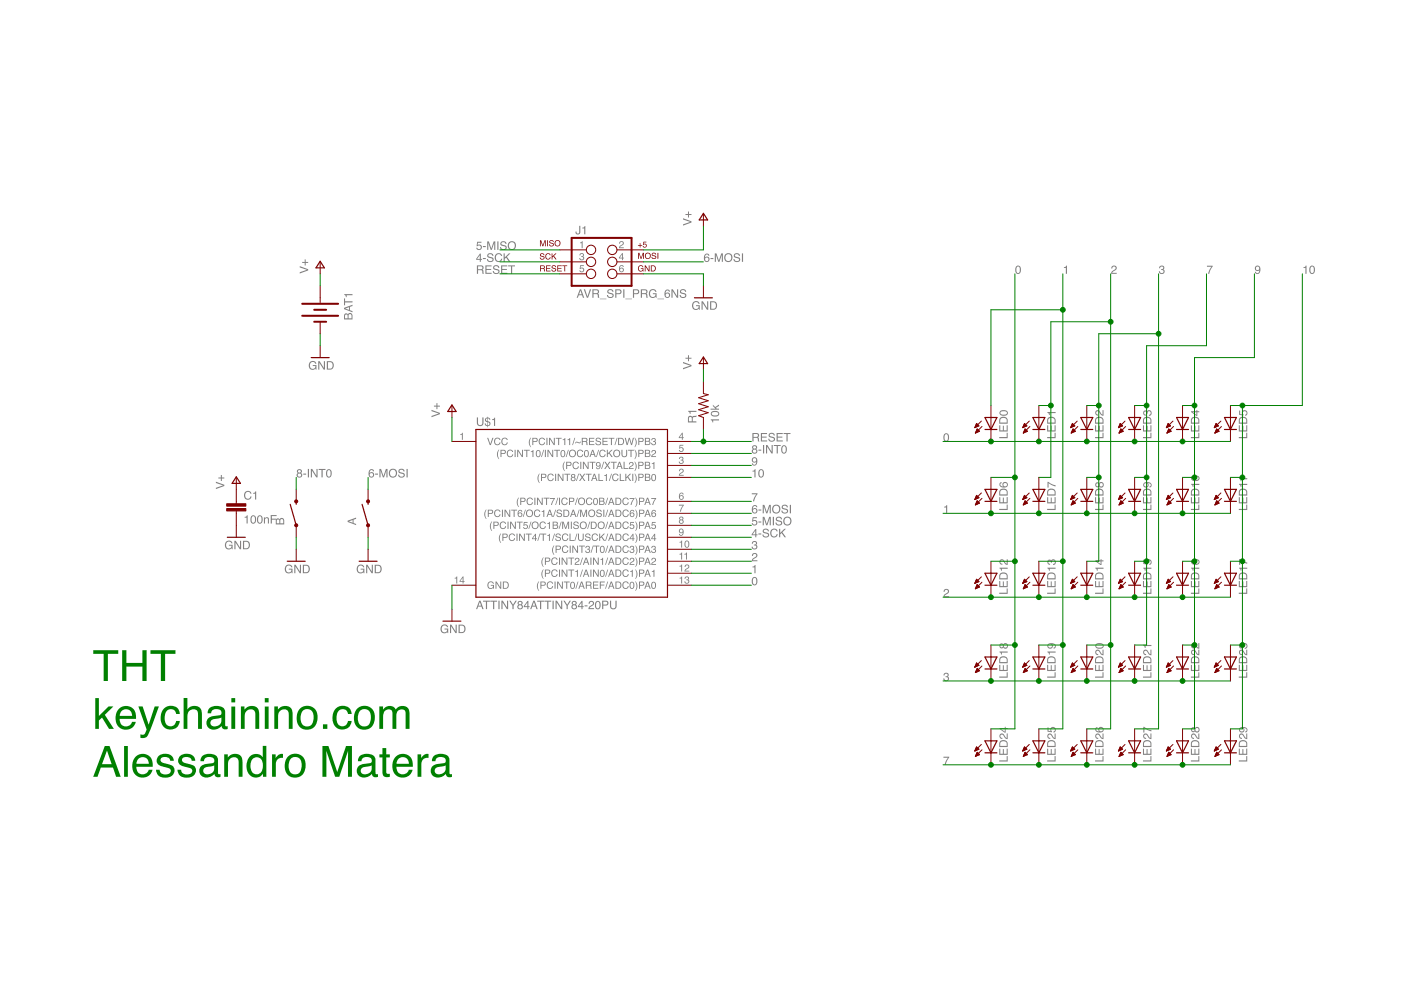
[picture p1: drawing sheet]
<svg xmlns="http://www.w3.org/2000/svg" width="297mm" height="210mm" viewBox="0 0 297 210" stroke-linecap="round" stroke-linejoin="round" font-family="sans-serif">
<g fill="#808080">
<path d="M91.5 86.9l1.8 .7v.2l-1.8 .7v-.3l1.5-.5-1.5-.5zM92 86h.5v-.5h.2v.5h.6v.2h-.6v.5h-.2v-.5h-.5z" fill-rule="evenodd"/>
<path d="M63.5 56.4l1.8 .7v.2l-1.8 .7v-.3l1.6-.5-1.6-.5zM64.1 55.5h.5v-.5h.2v.5h.5v.2h-.5v.6h-.2v-.6h-.5z" fill-rule="evenodd"/>
<path d="M93.6 132.6a.8 .8 0 0 1 1.4 .4h-.2a.65 .65 0 0 0-1-.2 .65 .65 0 0 0-.1 .9 .57 .57 0 0 0 .7 .4 .57 .57 0 0 0 .4-.6h-.6v-.2h.8v.9h-.1l-.1-.2a.88 .88 0 0 1-1.2 .1 .88 .88 0 0 1-.1-1.3zM95.4 132.4h.3l.9 1.5v-1.5h.2v1.8h-.2l-1-1.4v1.4h-.2zM97.5 132.6v1.4h.4a.7 .7 0 0 0 .6-.7 .7 .7 0 0 0-.6-.7zM97.2 132.4h.7a.91 .91 0 0 1 .8 .9 .91 .91 0 0 1-.8 .9h-.7z" fill-rule="evenodd"/>
<path d="M45.8 102.1l1.8 .7v.2l-1.8 .7v-.3l1.5-.5-1.5-.5zM46.3 101.2h.5v-.5h.2v.5h.6v.2h-.6v.6h-.2v-.6h-.5z" fill-rule="evenodd"/>
<path d="M47.9 114.9a.8 .8 0 0 1 1.4 .3h-.2a.65 .65 0 0 0-1-.2 .65 .65 0 0 0-.1 .9 .57 .57 0 0 0 .7 .4 .57 .57 0 0 0 .4-.6h-.6v-.2h.8v1h-.1l-.1-.3a.88 .88 0 0 1-1.2 .1 .88 .88 0 0 1-.1-1.2zM49.7 114.7h.3l.9 1.4v-1.4h.2v1.8h-.3l-.9-1.5v1.5h-.2zM51.8 114.9v1.3h.4a.7 .7 0 0 0 .5-.6 .7 .7 0 0 0-.5-.7zM51.5 114.7h.7a.91 .91 0 0 1 .8 .9 .91 .91 0 0 1-.8 .9h-.7z" fill-rule="evenodd"/>
<path d="M144.8 76.7l1.8 .7v.3l-1.8 .6v-.3l1.5-.5-1.5-.5zM145.3 75.8h.6v-.5h.2v.5h.5v.3h-.5v.5h-.2v-.5h-.6z" fill-rule="evenodd"/>
<path d="M144.8 46.3l1.8 .6v.3l-1.8 .6v-.2l1.5-.5-1.5-.6zM145.3 45.4h.6v-.6h.2v.6h.5v.2h-.5v.5h-.2v-.5h-.6z" fill-rule="evenodd"/>
<path d="M147 64.1a.8 .8 0 0 1 1.3 .3h-.2a.65 .65 0 0 0-1-.2 .65 .65 0 0 0-.1 1 .57 .57 0 0 0 .7 .3 .57 .57 0 0 0 .4-.6h-.5v-.2h.8v1h-.2l-.1-.3a.88 .88 0 0 1-1.2 .1 .88 .88 0 0 1-.1-1.2zM148.7 63.9h.3l.9 1.4v-1.4h.3v1.8h-.3l-.9-1.5v1.5h-.3zM150.8 64.1v1.4h.4a.7 .7 0 0 0 .6-.7 .7 .7 0 0 0-.6-.7zM150.6 63.9h.7a.91 .91 0 0 1 .7 .9 .91 .91 0 0 1-.7 .9h-.7z" fill-rule="evenodd"/>
<path d="M60.6 119.9a.8 .8 0 0 1 1.4 .4h-.3a.65 .65 0 0 0-.9-.2 .65 .65 0 0 0-.1 .9 .57 .57 0 0 0 .6 .4 .57 .57 0 0 0 .5-.6h-.6v-.2h.8v.9h-.1l-.1-.2a.88 .88 0 0 1-1.2 .1 .88 .88 0 0 1-.1-1.3zM62.4 119.7h.3l.9 1.5v-1.5h.2v1.8h-.3l-.9-1.4v1.4h-.2zM64.5 120v1.3h.4a.7 .7 0 0 0 .5-.7 .7 .7 0 0 0-.5-.6zM64.2 119.7h.7a.91 .91 0 0 1 .8 .9 .91 .91 0 0 1-.8 .9h-.7z" fill-rule="evenodd"/>
<path d="M65.7 76.8a.8 .8 0 0 1 1.4 .3h-.3a.65 .65 0 0 0-.9-.2 .65 .65 0 0 0-.1 1 .57 .57 0 0 0 .6 .3 .57 .57 0 0 0 .5-.6h-.6v-.2h.8v1h-.2v-.3a.88 .88 0 0 1-1.2 .1 .88 .88 0 0 1-.1-1.2zM67.5 76.6h.3l.9 1.4v-1.4h.2v1.8h-.3l-.9-1.5v1.5h-.2zM69.5 76.8v1.4h.5a.7 .7 0 0 0 .5-.7 .7 .7 0 0 0-.5-.7zM69.3 76.6h.7a.91 .91 0 0 1 .8 .9 .91 .91 0 0 1-.8 .9h-.7z" fill-rule="evenodd"/>
<path d="M75.9 119.9a.8 .8 0 0 1 1.3 .4h-.2a.65 .65 0 0 0-1-.2 .65 .65 0 0 0-.1 .9 .57 .57 0 0 0 .7 .4 .57 .57 0 0 0 .4-.6h-.5v-.2h.8v.9h-.2l-.1-.2a.88 .88 0 0 1-1.2 .1 .88 .88 0 0 1-.1-1.3zM77.6 119.7h.3l.9 1.5v-1.5h.3v1.8h-.3l-.9-1.4v1.4h-.3zM79.7 120v1.3h.4a.7 .7 0 0 0 .6-.7 .7 .7 0 0 0-.6-.6zM79.4 119.7h.8a.91 .91 0 0 1 .7 .9 .91 .91 0 0 1-.7 .9h-.8z" fill-rule="evenodd"/>
<path d="M123.1 61.6l-.3 .8h.5zM122.9 61.3h.3l.7 1.8h-.3l-.2-.5h-.7l-.2 .5h-.2zM123.8 61.3h.2l.6 1.6 .5-1.6h.2l-.6 1.8h-.3zM125.8 61.6v.6h.6a.31 .31 0 0 0 .4-.3 .31 .31 0 0 0-.4-.3zM125.6 61.3h.8a.49 .49 0 0 1 .6 .3 .49 .49 0 0 1-.2 .7l.2 .2 .1 .6h-.3l-.1-.6-.3-.1h-.6v.7h-.2zM127.2 63.3h1.4v.1h-1.4zM128.9 61.5a.7 .7 0 0 1 1.2 .4h-.3a.42 .42 0 0 0-.4-.4 .42 .42 0 0 0-.4 .4 1.45 1.45 0 0 1 1.1 .7 .73 .73 0 0 1-.7 .6 .73 .73 0 0 1-.7-.6h.2a.47 .47 0 0 0 .5 .4 .47 .47 0 0 0 .5-.5h-.1a.89 .89 0 0 1-1-.8zM130.4 61.3h.9a.52 .52 0 0 1 .5 .6 .52 .52 0 0 1-.5 .5h-.6v.7h-.3zM130.7 61.6v.6h.5a.31 .31 0 0 0 .3-.3 .31 .31 0 0 0-.3-.3zM132.1 61.3h.3v1.8h-.3zM132.6 63.3h1.4v.1h-1.4zM134.2 61.3h.8a.52 .52 0 0 1 .5 .6 .52 .52 0 0 1-.5 .5h-.6v.7h-.2zM134.4 61.6v.6h.5a.31 .31 0 0 0 .4-.3 .31 .31 0 0 0-.4-.3zM136.1 61.6v.6h.6a.31 .31 0 0 0 .3-.3 .31 .31 0 0 0-.3-.3zM135.9 61.3h.8a.49 .49 0 0 1 .6 .3 .49 .49 0 0 1-.3 .7l.2 .2 .2 .6h-.3l-.1-.6-.3-.1h-.6v.7h-.2zM137.8 61.5a.8 .8 0 0 1 1.4 .4h-.3a.65 .65 0 0 0-.9-.2 .65 .65 0 0 0-.1 .9 .57 .57 0 0 0 .6 .4 .57 .57 0 0 0 .5-.6h-.6v-.2h.8v.9h-.1l-.1-.2a.88 .88 0 0 1-1.2 .1 .88 .88 0 0 1-.1-1.3zM139.4 63.3h1.4v.1h-1.4zM141.1 61.6l.6-.2 .3 .3v.1h-.2a.36 .36 0 0 0-.4-.2 .36 .36 0 0 0-.3 .4v.2a.58 .58 0 0 1 .9 .2 .58 .58 0 0 1-.4 .8 .58 .58 0 0 1-.7-.6zM141.1 62.6a.4 .4 0 0 0 .8 0 .4 .4 0 0 0-.8 0zM142.4 61.3h.2l1 1.5v-1.5h.2v1.8h-.3l-.9-1.4v1.4h-.2zM144.3 61.5a.7 .7 0 0 1 1.2 .4h-.3a.42 .42 0 0 0-.4-.4 .42 .42 0 0 0-.4 .4 1.45 1.45 0 0 1 1.1 .7 .73 .73 0 0 1-.7 .6 .73 .73 0 0 1-.7-.6h.2a.47 .47 0 0 0 .5 .4 .47 .47 0 0 0 .5-.5h-.1a.89 .89 0 0 1-1-.8z" fill-rule="evenodd"/>
<path d="M51.9 109.6l.6-.3v1.7h-.2v-1.2h-.4zM53.3 109.4a.63 .63 0 0 1 .8 0 .63 .63 0 0 1 .2 .7 .65 .65 0 0 1-.6 .9 .65 .65 0 0 1-.6-.8zM53.5 109.5a.96 .96 0 0 0 .2 1.3 .85 .85 0 0 0 0-1.4zM54.7 109.4a.63 .63 0 0 1 .8 0 .63 .63 0 0 1 .2 .7 .65 .65 0 0 1-.6 .9 .65 .65 0 0 1-.6-.8zM54.9 109.5a.96 .96 0 0 0 .2 1.3 .85 .85 0 0 0 0-1.4zM56 109.7h.2v.2a.46 .46 0 0 1 .5-.2 .46 .46 0 0 1 .3 .5v.8h-.2v-.8a.32 .32 0 0 0-.4-.3 .32 .32 0 0 0-.2 .4v.7h-.2zM57.4 109.2h1.2v.2h-1v.6h.9v.2h-.9v.8h-.2z" fill-rule="evenodd"/>
<path d="M150.7 88.9h1.7v.2h-1.2v.5h-.2zM150.8 87.4a1.06 1.06 0 0 1 1.7 .3 .97 .97 0 0 1-.9 .6 .97 .97 0 0 1-.9-.6zM150.9 87.5a.68 .68 0 0 0 1.1 .5l.3-.1a.66 .66 0 0 0-1.1-.5zM151.1 85.8l.5 .5 .8-.5v.3l-.6 .4 .2 .1h.4v.3h-1.7v-.3h1l-.6-.5z" fill-rule="evenodd"/>
<path d="M101.7 127.6l-.3 .8h.6zM101.6 127.4h.3l.6 1.8h-.2l-.2-.6h-.7l-.2 .6h-.3zM102.4 127.4h1.5v.2h-.6v1.6h-.3v-1.6h-.6zM103.9 127.4h1.5v.2h-.6v1.6h-.3v-1.6h-.6zM105.7 127.4h.2v1.8h-.2zM106.3 127.4h.3l.9 1.4v-1.4h.2v1.8h-.2l-1-1.5v1.5h-.2zM108 127.4h.3l.5 .8 .5-.8h.3l-.7 1v.8h-.2v-.8zM110 127.9a.3 .3 0 0 0 .6 0 .3 .3 0 0 0-.6 0zM109.9 128.7a.36 .36 0 0 0 .7 0 .36 .36 0 0 0-.7 0zM109.9 127.5a.5 .5 0 0 1 .7 0 .5 .5 0 0 1 0 .7 .54 .54 0 0 1 .1 .8 .54 .54 0 0 1-.8 0 .54 .54 0 0 1 .1-.8l-.3-.3zM111.8 127.7l-.6 .8h.6zM111.8 127.4h.2v1.1h.3v.2h-.3v.5h-.2v-.5h-.8v-.2zM113.2 127.6l-.3 .8h.6zM113.1 127.4h.3l.6 1.8h-.3l-.1-.6h-.8l-.1 .6h-.3zM113.9 127.4h1.4v.2h-.6v1.6h-.2v-1.6h-.6zM115.4 127.4h1.5v.2h-.6v1.6h-.3v-1.6h-.6zM117.1 127.4h.3v1.8h-.3zM117.8 127.4h.3l.9 1.4v-1.4h.2v1.8h-.3l-.9-1.5v1.5h-.2zM119.5 127.4h.2l.5 .8 .6-.8h.2l-.6 1v.8h-.3v-.8zM121.4 127.9a.3 .3 0 0 0 .6 0 .3 .3 0 0 0-.6 0zM121.4 128.7a.36 .36 0 0 0 .7 0 .36 .36 0 0 0-.7 0zM121.3 127.5a.5 .5 0 0 1 .8 0 .5 .5 0 0 1 0 .7 .54 .54 0 0 1 .1 .8 .54 .54 0 0 1-.8 0 .54 .54 0 0 1 0-.8l-.2-.3zM123.3 127.7l-.6 .8h.6zM123.3 127.4h.2v1.1h.3v.2h-.3v.5h-.2v-.5h-.8v-.2zM123.9 128.3h.7v.3h-.7zM125 127.5a.6 .6 0 0 1 1 .3 .6 .6 0 0 1-.7 .8l-.3 .3h1v.3h-1.2a1.47 1.47 0 0 1 .9-1.1 .35 .35 0 0 0-.3-.5 .35 .35 0 0 0-.4 .4h-.2zM126.3 127.6a.63 .63 0 0 1 .8-.1 .63 .63 0 0 1 .2 .8 .65 .65 0 0 1-.5 .9 .65 .65 0 0 1-.7-.9zM126.6 127.6a.96 .96 0 0 0 .1 1.4 .85 .85 0 0 0 .1-1.4zM127.7 127.4h.8a.52 .52 0 0 1 .5 .5 .52 .52 0 0 1-.5 .5h-.6v.8h-.2zM127.9 127.6v.6h.5a.31 .31 0 0 0 .4-.3 .31 .31 0 0 0-.4-.3zM129.3 127.4h.3v1.1a.46 .46 0 0 0 .4 .5 .46 .46 0 0 0 .5-.5v-1.1h.2v1a.72 .72 0 0 1-.7 .8 .72 .72 0 0 1-.7-.8z" fill-rule="evenodd"/>
<path d="M122.8 47.9h.2v1.2a.52 .52 0 0 1-.5 .6 .52 .52 0 0 1-.5-.6h.2a.29 .29 0 0 0 .2 .4 .29 .29 0 0 0 .4-.2zM123.5 48.3l.6-.4v1.8h-.2v-1.3h-.4z" fill-rule="evenodd"/>
<path d="M123 51.4l.5-.3v1.5h-.2v-1h-.3z" fill-rule="evenodd"/>
<path d="M131.4 51.2a.52 .52 0 0 1 .9 .3 .52 .52 0 0 1-.6 .6l-.3 .3h.9v.2h-1.1l.2-.5a.59 .59 0 0 0 .6-.7l-.4-.1-.1 .4h-.2z" fill-rule="evenodd"/>
<path d="M123 53.8a.43 .43 0 0 1 .7-.1 .43 .43 0 0 1-.1 .7 .5 .5 0 0 1-.1 .8 .5 .5 0 0 1-.7-.5h.2a.3 .3 0 0 0 .4 .3 .3 .3 0 0 0 .1-.5h-.3l.1-.2a.25 .25 0 0 0 .3-.2 .25 .25 0 0 0-.3-.3l-.4 .4z" fill-rule="evenodd"/>
<path d="M131.9 54l-.5 .6h.5zM131.9 53.7h.2v.9h.2v.2h-.2v.4h-.2v-.4h-.7z" fill-rule="evenodd"/>
<path d="M123 56.2h.8v.2h-.7v.4a.52 .52 0 0 1 .7 .3 .52 .52 0 0 1-.3 .7 .52 .52 0 0 1-.7-.5h.2a.33 .33 0 0 0 .5 .2 .33 .33 0 0 0 .1-.5 .33 .33 0 0 0-.5 0h-.2z" fill-rule="evenodd"/>
<path d="M131.4 56.4l.6-.2 .2 .4-.5-.2-.3 .5a.51 .51 0 0 1 .8 .2 .51 .51 0 0 1-.3 .7 .51 .51 0 0 1-.6-.5zM131.5 57.2a.32 .32 0 0 0 .6 0 .32 .32 0 0 0-.6 0z" fill-rule="evenodd"/>
<path d="M211.9 92.7h1.5v-.9h.2v1.1h-1.7zM211.9 90.2h.2v1.1h.5v-1h.2v1h.6v-1.1h.2v1.3h-1.7zM212.3 88.7l-.2 .3v.6h1.3v-.4a.72 .72 0 0 0-1.1-.5zM212.1 88.5a.97 .97 0 0 1 1.5 .6v.7h-1.7v-.9zM212 87.2a1.06 1.06 0 0 1 1.7 .4 .97 .97 0 0 1-.9 .6 .97 .97 0 0 1-.9-.6zM212.1 87.4a.68 .68 0 0 0 1.1 .5l.3-.2a.66 .66 0 0 0-1.1-.5z" fill-rule="evenodd"/>
<path d="M222 92.7h1.6v-.9h.2v1.1h-1.8zM222 90.2h.2v1.1h.6v-1h.2v1h.6v-1.1h.2v1.3h-1.8zM222.4 88.7l-.2 .3v.6h1.4v-.4a.72 .72 0 0 0-1.2-.5zM222.3 88.5a.97 .97 0 0 1 1.5 .6v.7h-1.8v-.9zM222.1 87.4h1.7v.2h-1.2v.4h-.2z" fill-rule="evenodd"/>
<path d="M232.2 92.7h1.6v-.9h.2v1.1h-1.8zM232.2 90.2h.2v1.1h.5v-1h.2v1h.7v-1.1h.2v1.3h-1.8zM232.6 88.7l-.2 .3v.6h1.4v-.4a.72 .72 0 0 0-1.2-.5zM232.4 88.5a.97 .97 0 0 1 1.6 .6v.7h-1.8v-.9zM232.4 87.1a.8 .8 0 0 1 1.1 .7l.3 .1v-.9h.2v1.2a1.47 1.47 0 0 1-1.1-1 .35 .35 0 0 0-.5 .3 .35 .35 0 0 0 .4 .4v.2a.6 .6 0 0 1-.6-.3 .6 .6 0 0 1 .2-.7z" fill-rule="evenodd"/>
<path d="M242.3 92.7h1.6v-.9h.2v1.1h-1.8zM242.3 90.2h.3v1.1h.5v-1h.2v1h.6v-1.1h.2v1.3h-1.8zM242.7 88.7l-.1 .3-.1 .6h1.4v-.4a.72 .72 0 0 0-1.2-.5zM242.6 88.5a.97 .97 0 0 1 1.5 .6v.7h-1.8l.1-.9zM242.5 87.2l.3-.2 .4 .2a.58 .58 0 0 1 1 .2 .58 .58 0 0 1-.6 .8v-.3a.35 .35 0 0 0 .4-.5 .35 .35 0 0 0-.7 0v.3h-.2a.29 .29 0 0 0-.2-.4 .29 .29 0 0 0-.3 .3l.1 .3h.3v.2a.58 .58 0 0 1-.6-.3 .58 .58 0 0 1 .1-.6z" fill-rule="evenodd"/>
<path d="M252.5 92.7h1.6v-.9h.2v1.1h-1.8zM252.5 90.2h.2v1.1h.6v-1h.2v1h.6v-1.1h.2v1.3h-1.8zM252.9 88.7l-.2 .3v.6h1.4v-.4a.72 .72 0 0 0-1.2-.5zM252.8 88.5a.97 .97 0 0 1 1.5 .6v.7h-1.8v-.9zM252.9 87.4l.8 .6v-.6zM252.5 87.2h1.2v-.3h.2v.3h.4v.2h-.4v.8h-.3l-1.1-.8z" fill-rule="evenodd"/>
<path d="M262.6 92.7h1.6v-.9h.2v1.1h-1.8zM262.6 90.2h.3v1.1h.5v-1h.2v1h.6v-1.1h.2v1.3h-1.8zM263 88.7l-.1 .3v.6h1.3v-.4a.72 .72 0 0 0-1.2-.5zM262.9 88.5a.97 .97 0 0 1 1.5 .6v.7h-1.8l.1-.9zM262.7 87.1h.2v.7l.5 .1a.61 .61 0 0 1 .3-.9 .61 .61 0 0 1 .8 .4 .61 .61 0 0 1-.5 .8v-.3a.38 .38 0 0 0 .2-.5 .38 .38 0 0 0-.6-.1 .38 .38 0 0 0 .1 .6v.2l-1-.1z" fill-rule="evenodd"/>
<path d="M211.9 107.9h1.5v-.9h.2v1.1h-1.7zM211.9 105.4h.2v1.1h.5v-1h.2v1h.6v-1.1h.2v1.3h-1.7zM212.3 104l-.2 .2v.6h1.3v-.4a.72 .72 0 0 0-1.1-.4zM212.1 103.8a.97 .97 0 0 1 1.5 .6v.7h-1.7v-1zM212 102.3l.4-.1v.2a.36 .36 0 0 0-.3 .5 .36 .36 0 0 0 .5 .2l.1 .1a.58 .58 0 0 1 .2-1 .58 .58 0 0 1 .9 .5 .58 .58 0 0 1-.7 .7 .84 .84 0 0 1-1.1-1zM212.7 102.7a.4 .4 0 0 0 .8 0 .4 .4 0 0 0-.8 0z" fill-rule="evenodd"/>
<path d="M222 107.9h1.6v-.9h.2v1.1h-1.8zM222 105.4h.2v1.1h.6v-1h.2v1h.6v-1.1h.2v1.3h-1.8zM222.4 104l-.2 .2v.6h1.4v-.4a.72 .72 0 0 0-1.2-.4zM222.3 103.8a.97 .97 0 0 1 1.5 .6v.7h-1.8v-1zM222.1 102.2l1.7 .7v.2l-.7-.2-.8-.5v1h-.2z" fill-rule="evenodd"/>
<path d="M232.2 107.9h1.6v-.9h.2v1.1h-1.8zM232.2 105.4h.2v1.1h.5v-1h.2v1h.7v-1.1h.2v1.3h-1.8zM232.6 104l-.2 .2v.6h1.4v-.4a.72 .72 0 0 0-1.2-.4zM232.4 103.8a.97 .97 0 0 1 1.6 .6v.7h-1.8v-1zM232.4 102.8a.3 .3 0 0 0 .6 0 .3 .3 0 0 0-.6 0zM233.1 102.8a.4 .4 0 0 0 .8 0 .4 .4 0 0 0-.8 0zM232.3 102.4l.4-.1 .3 .2a.54 .54 0 0 1 .8-.1 .54 .54 0 0 1 0 .8 .54 .54 0 0 1-.8-.1 .5 .5 0 0 1-.7 .1 .5 .5 0 0 1 0-.8z" fill-rule="evenodd"/>
<path d="M242.3 107.9h1.6v-.9h.2v1.1h-1.8zM242.3 105.4h.3v1.1h.5v-1h.2v1h.6v-1.1h.2v1.3h-1.8zM242.7 104l-.1 .2-.1 .6h1.4v-.4a.72 .72 0 0 0-1.2-.4zM242.6 103.8a.97 .97 0 0 1 1.5 .6v.7h-1.8l.1-1zM242.5 102.4a1.09 1.09 0 0 1 1.7 .4 .46 .46 0 0 1-.5 .6v-.3a.35 .35 0 0 0 .3-.4 .35 .35 0 0 0-.4-.2l-.3-.1a.58 .58 0 0 1 0 .8 .58 .58 0 0 1-.8 0 .58 .58 0 0 1 0-.8zM242.6 102.8a.37 .37 0 0 0 .7 0 .37 .37 0 0 0-.7 0z" fill-rule="evenodd"/>
<path d="M252.5 107.9h1.6v-.9h.2v1.1h-1.8zM252.5 105.4h.2v1.1h.6v-1h.2v1h.6v-1.1h.2v1.3h-1.8zM252.9 104l-.2 .2v.6h1.4v-.4a.72 .72 0 0 0-1.2-.4zM252.8 103.8a.97 .97 0 0 1 1.5 .6v.7h-1.8v-1zM252.5 102.6h1.8v.2h-1.3v.4h-.1zM252.7 101a1.06 1.06 0 0 1 1.6 .4 .97 .97 0 0 1-.9 .6 .97 .97 0 0 1-.9-.6zM252.8 101.2a.68 .68 0 0 0 1.1 .5l.2-.2a.66 .66 0 0 0-1-.4z" fill-rule="evenodd"/>
<path d="M262.6 107.9h1.6v-.9h.2v1.1h-1.8zM262.6 105.4h.3v1.1h.5v-1h.2v1h.6v-1.1h.2v1.3h-1.8zM263 104l-.1 .2v.6h1.3v-.4a.72 .72 0 0 0-1.2-.4zM262.9 103.8a.97 .97 0 0 1 1.5 .6v.7h-1.8l.1-1zM262.7 102.6h1.7v.2h-1.2v.4h-.2zM262.7 101.4h1.7v.2h-1.2v.4h-.2z" fill-rule="evenodd"/>
<path d="M211.9 125.7h1.5v-.9h.2v1.1h-1.7zM211.9 123.2h.2v1.1h.5v-1h.2v1h.6v-1.1h.2v1.3h-1.7zM212.3 121.7l-.2 .3v.6h1.3v-.4a.72 .72 0 0 0-1.1-.5zM212.1 121.5a.97 .97 0 0 1 1.5 .6v.7h-1.7v-.9zM211.9 120.4h1.7v.2h-1.2v.4h-.2zM212.1 118.7a.8 .8 0 0 1 1.1 .7l.2 .1v-.9h.2v1.2a1.47 1.47 0 0 1-1-1 .35 .35 0 0 0-.5 .4 .35 .35 0 0 0 .4 .3v.2a.6 .6 0 0 1-.6-.3 .6 .6 0 0 1 .2-.7z" fill-rule="evenodd"/>
<path d="M222 125.7h1.6v-.9h.2v1.1h-1.8zM222 123.2h.2v1.1h.6v-1h.2v1h.6v-1.1h.2v1.3h-1.8zM222.4 121.7l-.2 .3v.6h1.4v-.4a.72 .72 0 0 0-1.2-.5zM222.3 121.5a.97 .97 0 0 1 1.5 .6v.7h-1.8v-.9zM222.1 120.4h1.7v.2h-1.2v.4h-.2zM222.2 118.8l.3-.2 .4 .3a.58 .58 0 0 1 1 .1 .58 .58 0 0 1-.6 .8v-.2a.35 .35 0 0 0 .3-.5 .35 .35 0 0 0-.6 0v.2h-.2a.29 .29 0 0 0-.2-.4 .29 .29 0 0 0-.3 .3l.1 .3h.2v.3a.58 .58 0 0 1-.5-.4 .58 .58 0 0 1 .1-.6z" fill-rule="evenodd"/>
<path d="M232.2 125.7h1.6v-.9h.2v1.1h-1.8zM232.2 123.2h.2v1.1h.5v-1h.2v1h.7v-1.1h.2v1.3h-1.8zM232.6 121.7l-.2 .3v.6h1.4v-.4a.72 .72 0 0 0-1.2-.5zM232.4 121.5a.97 .97 0 0 1 1.6 .6v.7h-1.8v-.9zM232.2 120.4h1.8v.2h-1.3v.4h-.1zM232.6 119l.7 .6v-.6zM232.2 118.8h1.1v-.3h.2v.3h.5v.2h-.5v.8h-.2l-1.1-.8z" fill-rule="evenodd"/>
<path d="M242.3 125.7h1.6v-.9h.2v1.1h-1.8zM242.3 123.2h.3v1.1h.5v-1h.2v1h.6v-1.1h.2v1.3h-1.8zM242.7 121.7l-.1 .3-.1 .6h1.4v-.4a.72 .72 0 0 0-1.2-.5zM242.6 121.5a.97 .97 0 0 1 1.5 .6v.7h-1.8l.1-.9zM242.4 120.4h1.7v.2h-1.2v.4h-.2zM242.4 118.7h.2v.7l.5 .1a.61 .61 0 0 1 .3-.9 .61 .61 0 0 1 .8 .4 .61 .61 0 0 1-.5 .8v-.3a.38 .38 0 0 0 .2-.5 .38 .38 0 0 0-.6-.1 .38 .38 0 0 0 .1 .6l-.1 .2-.9-.1z" fill-rule="evenodd"/>
<path d="M252.5 125.7h1.6v-.9h.2v1.1h-1.8zM252.5 123.2h.2v1.1h.6v-1h.2v1h.6v-1.1h.2v1.3h-1.8zM252.9 121.7l-.2 .3v.6h1.4v-.4a.72 .72 0 0 0-1.2-.5zM252.8 121.5a.97 .97 0 0 1 1.5 .6v.7h-1.8v-.9zM252.5 120.4h1.8v.2h-1.3v.4h-.1zM252.7 118.7l.3-.1v.2a.36 .36 0 0 0-.3 .5 .36 .36 0 0 0 .5 .2h.2a.58 .58 0 0 1 .2-.9 .58 .58 0 0 1 .8 .5 .58 .58 0 0 1-.6 .6 .84 .84 0 0 1-1.2-.9zM253.4 119.1a.37 .37 0 0 0 .7 0 .37 .37 0 0 0-.7 0z" fill-rule="evenodd"/>
<path d="M262.6 125.7h1.6v-.9h.2v1.1h-1.8zM262.6 123.2h.3v1.1h.5v-1h.2v1h.6v-1.1h.2v1.3h-1.8zM263 121.7l-.1 .3v.6h1.3v-.4a.72 .72 0 0 0-1.2-.5zM262.9 121.5a.97 .97 0 0 1 1.5 .6v.7h-1.8l.1-.9zM262.7 120.4h1.7v.2h-1.2v.4h-.2zM262.7 118.5l1.7 .8v.2l-.7-.2-.8-.5v1h-.2z" fill-rule="evenodd"/>
<path d="M211.9 143.4h1.5v-.9h.2v1.2h-1.7zM211.9 141h.2v1h.5v-1h.2v1h.6v-1h.2v1.3h-1.7zM212.3 139.5l-.2 .3v.6h1.3v-.5a.72 .72 0 0 0-1.1-.4zM212.1 139.3a.97 .97 0 0 1 1.5 .6v.7h-1.7v-.9zM211.9 138.1h1.7v.3h-1.2v.4h-.2zM212.1 137a.3 .3 0 0 0 .6 0 .3 .3 0 0 0-.6 0zM212.8 137a.36 .36 0 0 0 .7 0 .36 .36 0 0 0-.7 0zM212 136.6l.3-.2 .4 .2a.54 .54 0 0 1 .8-.1 .54 .54 0 0 1 0 .8 .54 .54 0 0 1-.8-.1 .5 .5 0 0 1-.7 .1 .5 .5 0 0 1 0-.7z" fill-rule="evenodd"/>
<path d="M222 143.4h1.6v-.9h.2v1.2h-1.8zM222 141h.2v1h.6v-1h.2v1h.6v-1h.2v1.3h-1.8zM222.4 139.5l-.2 .3v.6h1.4v-.5a.72 .72 0 0 0-1.2-.4zM222.3 139.3a.97 .97 0 0 1 1.5 .6v.7h-1.8v-.9zM222.1 138.1h1.7v.3h-1.2v.4h-.2zM222.2 136.6a1.09 1.09 0 0 1 1.7 .4 .46 .46 0 0 1-.5 .5v-.2a.35 .35 0 0 0 .3-.4 .35 .35 0 0 0-.5-.3h-.2a.58 .58 0 0 1 0 .8 .58 .58 0 0 1-.8 0 .58 .58 0 0 1 0-.8zM222.3 136.9a.37 .37 0 0 0 .7 0 .37 .37 0 0 0-.7 0z" fill-rule="evenodd"/>
<path d="M232.2 143.4h1.6v-.9h.2v1.2h-1.8zM232.2 141h.2v1h.5v-1h.2v1h.7v-1h.2v1.3h-1.8zM232.6 139.5l-.2 .3v.6h1.4v-.5a.72 .72 0 0 0-1.2-.4zM232.4 139.3a.97 .97 0 0 1 1.6 .6v.7h-1.8v-.9zM232.4 137.9a.8 .8 0 0 1 1.1 .6l.3 .2v-1h.2v1.2a1.47 1.47 0 0 1-1.1-.9 .35 .35 0 0 0-.5 .3 .35 .35 0 0 0 .4 .4v.2a.6 .6 0 0 1-.6-.4 .6 .6 0 0 1 .2-.6zM232.3 136.6a1.06 1.06 0 0 1 1.7 .4 .97 .97 0 0 1-.9 .6 .97 .97 0 0 1-.9-.6zM232.5 136.8a.68 .68 0 0 0 1.1 .5l.2-.2a.66 .66 0 0 0-1.1-.5z" fill-rule="evenodd"/>
<path d="M242.3 143.4h1.6v-.9h.2v1.2h-1.8zM242.3 141h.3v1h.5v-1h.2v1h.6v-1h.2v1.3h-1.8zM242.7 139.5l-.1 .3-.1 .6h1.4v-.5a.72 .72 0 0 0-1.2-.4zM242.6 139.3a.97 .97 0 0 1 1.5 .6v.7h-1.8l.1-.9zM242.5 137.9a.8 .8 0 0 1 1.2 .6l.2 .2v-1h.2v1.2a1.47 1.47 0 0 1-1.1-.9 .35 .35 0 0 0-.4 .3 .35 .35 0 0 0 .4 .4v.2a.6 .6 0 0 1-.6-.4 .6 .6 0 0 1 .1-.6zM242.4 136.7h1.7v.3h-1.2v.4h-.2z" fill-rule="evenodd"/>
<path d="M252.5 143.4h1.6v-.9h.2v1.2h-1.8zM252.5 141h.2v1h.6v-1h.2v1h.6v-1h.2v1.3h-1.8zM252.9 139.5l-.2 .3v.6h1.4v-.5a.72 .72 0 0 0-1.2-.4zM252.8 139.3a.97 .97 0 0 1 1.5 .6v.7h-1.8v-.9zM252.7 137.9a.8 .8 0 0 1 1.1 .6l.3 .2v-1h.2v1.2a1.47 1.47 0 0 1-1.1-.9 .35 .35 0 0 0-.5 .3 .35 .35 0 0 0 .5 .4v.2a.6 .6 0 0 1-.6-.4 .6 .6 0 0 1 .1-.6zM252.7 136.5a.8 .8 0 0 1 1.1 .7l.3 .1v-.9h.2v1.2a1.47 1.47 0 0 1-1.1-1 .35 .35 0 0 0-.5 .3 .35 .35 0 0 0 .5 .4v.2a.6 .6 0 0 1-.6-.3 .6 .6 0 0 1 .1-.7z" fill-rule="evenodd"/>
<path d="M262.6 143.4h1.6v-.9h.2v1.2h-1.8zM262.6 141h.3v1h.5v-1h.2v1h.6v-1h.2v1.3h-1.8zM263 139.5l-.1 .3v.6h1.3v-.5a.72 .72 0 0 0-1.2-.4zM262.9 139.3a.97 .97 0 0 1 1.5 .6v.7h-1.8l.1-.9zM262.8 137.9a.8 .8 0 0 1 1.2 .6l.2 .2v-1h.2v1.2a1.47 1.47 0 0 1-1.1-.9 .35 .35 0 0 0-.4 .3 .35 .35 0 0 0 .4 .4v.2a.6 .6 0 0 1-.6-.4 .6 .6 0 0 1 .1-.6zM262.8 136.6l.4-.2 .3 .2a.58 .58 0 0 1 1 .2 .58 .58 0 0 1-.6 .8v-.3a.35 .35 0 0 0 .4-.5 .35 .35 0 0 0-.7 0v.3h-.2a.29 .29 0 0 0-.2-.4 .29 .29 0 0 0-.3 .3l.1 .3h.3v.2a.58 .58 0 0 1-.6-.3 .58 .58 0 0 1 .1-.6z" fill-rule="evenodd"/>
<path d="M211.9 161.2h1.5v-.9h.2v1.2h-1.7zM211.9 158.7h.2v1.1h.5v-1h.2v1h.6v-1.1h.2v1.3h-1.7zM212.3 157.3l-.2 .2v.7h1.3v-.5a.72 .72 0 0 0-1.1-.4zM212.1 157.1a.97 .97 0 0 1 1.5 .6v.7h-1.7v-1zM212.1 155.6a.8 .8 0 0 1 1.1 .7l.2 .2v-1h.2v1.2a1.47 1.47 0 0 1-1-.9 .35 .35 0 0 0-.5 .3 .35 .35 0 0 0 .4 .3v.3a.6 .6 0 0 1-.6-.4 .6 .6 0 0 1 .2-.7zM212.2 154.6l.8 .5v-.5zM211.9 154.4h1.1v-.3h.2v.3h.4v.2h-.4v.7h-.2l-1.1-.8z" fill-rule="evenodd"/>
<path d="M222 161.2h1.6v-.9h.2v1.2h-1.8zM222 158.7h.2v1.1h.6v-1h.2v1h.6v-1.1h.2v1.3h-1.8zM222.4 157.3l-.2 .2v.7h1.4v-.5a.72 .72 0 0 0-1.2-.4zM222.3 157.1a.97 .97 0 0 1 1.5 .6v.7h-1.8v-1zM222.2 155.6a.8 .8 0 0 1 1.2 .7l.2 .2v-1h.2v1.2a1.47 1.47 0 0 1-1.1-.9 .35 .35 0 0 0-.5 .3 .35 .35 0 0 0 .5 .3v.3a.6 .6 0 0 1-.6-.4 .6 .6 0 0 1 .1-.7zM222.1 154.2h.2v.8h.5a.61 .61 0 0 1 .3-.8 .61 .61 0 0 1 .8 .4 .61 .61 0 0 1-.5 .7v-.2a.38 .38 0 0 0 .1-.6 .38 .38 0 0 0-.5 0 .38 .38 0 0 0 0 .6v.2l-.9-.2z" fill-rule="evenodd"/>
<path d="M232.2 161.2h1.6v-.9h.2v1.2h-1.8zM232.2 158.7h.2v1.1h.5v-1h.2v1h.7v-1.1h.2v1.3h-1.8zM232.6 157.3l-.2 .2v.7h1.4v-.5a.72 .72 0 0 0-1.2-.4zM232.4 157.1a.97 .97 0 0 1 1.6 .6v.7h-1.8v-1zM232.4 155.6a.8 .8 0 0 1 1.1 .7l.3 .2v-1h.2v1.2a1.47 1.47 0 0 1-1.1-.9 .35 .35 0 0 0-.5 .3 .35 .35 0 0 0 .4 .3v.3a.6 .6 0 0 1-.6-.4 .6 .6 0 0 1 .2-.7zM232.4 154.3l.3-.1v.2a.36 .36 0 0 0-.3 .4 .36 .36 0 0 0 .5 .3h.2a.58 .58 0 0 1 .2-.9 .58 .58 0 0 1 .8 .4 .58 .58 0 0 1-.6 .7 .84 .84 0 0 1-1.2-.9zM233 154.7a.4 .4 0 0 0 .8 0 .4 .4 0 0 0-.8 0z" fill-rule="evenodd"/>
<path d="M242.3 161.2h1.6v-.9h.2v1.2h-1.8zM242.3 158.7h.3v1.1h.5v-1h.2v1h.6v-1.1h.2v1.3h-1.8zM242.7 157.3l-.1 .2-.1 .7h1.4v-.5a.72 .72 0 0 0-1.2-.4zM242.6 157.1a.97 .97 0 0 1 1.5 .6v.7h-1.8l.1-1zM242.5 155.6a.8 .8 0 0 1 1.2 .7l.2 .2v-1h.2v1.2a1.47 1.47 0 0 1-1.1-.9 .35 .35 0 0 0-.4 .3 .35 .35 0 0 0 .4 .3v.3a.6 .6 0 0 1-.6-.4 .6 .6 0 0 1 .1-.7zM242.4 154.1l1.7 .7v.3l-.7-.3-.8-.5v1h-.2z" fill-rule="evenodd"/>
<path d="M252.5 161.2h1.6v-.9h.2v1.2h-1.8zM252.5 158.7h.2v1.1h.6v-1h.2v1h.6v-1.1h.2v1.3h-1.8zM252.9 157.3l-.2 .2v.7h1.4v-.5a.72 .72 0 0 0-1.2-.4zM252.8 157.1a.97 .97 0 0 1 1.5 .6v.7h-1.8v-1zM252.7 155.6a.8 .8 0 0 1 1.1 .7l.3 .2v-1h.2v1.2a1.47 1.47 0 0 1-1.1-.9 .35 .35 0 0 0-.5 .3 .35 .35 0 0 0 .5 .3v.3a.6 .6 0 0 1-.6-.4 .6 .6 0 0 1 .1-.7zM252.7 154.7a.3 .3 0 0 0 .6 0 .3 .3 0 0 0-.6 0zM253.5 154.7a.36 .36 0 0 0 .7 0 .36 .36 0 0 0-.7 0zM252.7 154.3l.3-.1 .3 .2a.54 .54 0 0 1 .8-.1 .54 .54 0 0 1 .1 .8 .54 .54 0 0 1-.8-.1 .5 .5 0 0 1-.8 .1 .5 .5 0 0 1 .1-.8z" fill-rule="evenodd"/>
<path d="M262.6 161.2h1.6v-.9h.2v1.2h-1.8zM262.6 158.7h.3v1.1h.5v-1h.2v1h.6v-1.1h.2v1.3h-1.8zM263 157.3l-.1 .2v.7h1.3v-.5a.72 .72 0 0 0-1.2-.4zM262.9 157.1a.97 .97 0 0 1 1.5 .6v.7h-1.8l.1-1zM262.8 155.6a.8 .8 0 0 1 1.2 .7l.2 .2v-1h.2v1.2a1.47 1.47 0 0 1-1.1-.9 .35 .35 0 0 0-.4 .3 .35 .35 0 0 0 .4 .3v.3a.6 .6 0 0 1-.6-.4 .6 .6 0 0 1 .1-.7zM262.8 154.3a1.09 1.09 0 0 1 1.7 .5 .46 .46 0 0 1-.5 .5v-.2a.35 .35 0 0 0 .3-.4 .35 .35 0 0 0-.4-.3h-.3a.58 .58 0 0 1 0 .8 .58 .58 0 0 1-.8 0 .58 .58 0 0 1 0-.9zM262.9 154.7a.37 .37 0 0 0 .7 0 .37 .37 0 0 0-.7 0z" fill-rule="evenodd"/>
<path d="M73.3 66.7l-.2 .8h.6v-.7zM74 66.6l-.1 .9h.6v-.7l-.2-.2zM73.1 66.5h.4l.3 .2a.51 .51 0 0 1 .6-.3 .51 .51 0 0 1 .3 .6v.7h-1.8l.1-.9zM73.2 65.4l.8 .3v-.6zM72.9 65.3l1.8-.7v.3l-.5 .2v.7l.5 .2v.2l-1.8-.7zM72.9 63.3h.3v.6h1.5v.2h-1.5v.6h-.3zM73 62.4h1.7v.2h-1.2v.4h-.2z" fill-rule="evenodd"/>
<path d="M51.9 104.4a.78 .78 0 0 1 .8-.3 .78 .78 0 0 1 .6 .6h-.2a.61 .61 0 0 0-.9-.3 .61 .61 0 0 0-.2 .8 .55 .55 0 0 0 .5 .6 .55 .55 0 0 0 .6-.5h.2a.83 .83 0 0 1-1.1 .6 .83 .83 0 0 1-.4-1.1zM53.7 104.5l.6-.3v1.7h-.2v-1.2h-.4z" fill-rule="evenodd"/>
<path d="M146.2 88.4l-.1 .9h.6l-.1-.8zM146 88.3l.5-.1 .3 .2 .2-.2 .6-.1v.3l-.6 .1-.1 .3v.5h.7v.3h-1.7v-1zM145.9 87.1h1.7v.2h-1.2v.5h-.2z" fill-rule="evenodd"/>
<path d="M58.8 110.2l-.1 .8h.5v-.7zM59.6 110.1l-.2 .9h.7l-.1-.8-.2-.1zM58.7 110l.4-.1 .2 .2a.51 .51 0 0 1 .6-.3 .51 .51 0 0 1 .4 .6v.8h-1.8v-1z" fill-rule="evenodd"/>
<path d="M74 110.5l.8 .3v-.5zM73.7 110.4l1.8-.7v.3l-.5 .2v.7l.5 .2v.2l-1.8-.6z" fill-rule="evenodd"/>
<path d="M101.1 88.5h.2v1.1a.46 .46 0 0 0 .5 .5 .46 .46 0 0 0 .5-.5v-1.1h.2v1a.72 .72 0 0 1-.7 .8 .72 .72 0 0 1-.7-.8zM103.4 89.5v.7a.32 .32 0 0 0 .4-.3 .32 .32 0 0 0-.4-.4zM103.1 88.8l-.1 .3 .3 .2v-.6zM102.9 88.7l.4-.2v-.1l.5 .3 .2 .3-.6-.3v.6a.53 .53 0 0 1 .6 .5 .53 .53 0 0 1-.6 .6l-.1 .2v-.2l-.3-.2-.2-.2v-.2h.2v.2l.3 .2v-.7l-.5-.3zM104.3 88.9l.7-.3v1.7h-.3v-1.2h-.4z" fill-rule="evenodd"/>
<path d="M103.3 92.8h.2l.5 1.3 .4-1.3h.2l-.5 1.6h-.3zM104.9 93a.66 .66 0 0 1 .7-.2 .66 .66 0 0 1 .5 .5h-.2a.55 .55 0 0 0-.8-.2 .55 .55 0 0 0-.1 .8l.1 .2a.46 .46 0 0 0 .5 .1 .46 .46 0 0 0 .3-.4h.2a.73 .73 0 0 1-1 .5 .73 .73 0 0 1-.3-1.1zM106.5 93a.66 .66 0 0 1 .6-.2 .66 .66 0 0 1 .5 .5h-.2a.55 .55 0 0 0-.8-.2 .55 .55 0 0 0 0 .8v.2a.46 .46 0 0 0 .5 .1 .46 .46 0 0 0 .4-.4h.2a.73 .73 0 0 1-1.1 .5 .73 .73 0 0 1-.2-1.1z" fill-rule="evenodd"/>
<path d="M97.6 92l.5-.2v1.4h-.2v-1h-.3z" fill-rule="evenodd"/>
<path d="M117.4 115.7h.1l-.2 1.2 .2 .8-.3-.4-.1-.5zM117.8 115.7h.7a.44 .44 0 0 1 .4 .4 .44 .44 0 0 1-.4 .5h-.5v.6h-.2zM118 115.9v.5h.4a.27 .27 0 0 0 .3-.3 .27 .27 0 0 0-.3-.2zM119.3 115.9a.66 .66 0 0 1 .7-.3 .66 .66 0 0 1 .5 .5h-.2a.55 .55 0 0 0-.8-.2 .55 .55 0 0 0-.1 .9l.1 .1a.46 .46 0 0 0 .5 .2 .46 .46 0 0 0 .3-.4h.2a.73 .73 0 0 1-1 .5 .73 .73 0 0 1-.3-1.2zM120.8 115.7h.2v1.5h-.2zM121.3 115.7h.3l.8 1.2v-1.2h.2v1.5h-.3l-.8-1.2v1.2h-.2zM122.8 115.7h1.2v.2h-.5v1.3h-.2v-1.3h-.5zM124.3 115.8a.43 .43 0 0 1 .6 0 .43 .43 0 0 1 0 .6 .5 .5 0 0 1-.1 .9 .5 .5 0 0 1-.7-.5h.2a.3 .3 0 0 0 .4 .3 .3 .3 0 0 0 0-.6h-.2v-.1a.25 .25 0 0 0 .4-.2 .25 .25 0 0 0-.3-.3l-.5 .3zM125.7 115.7h.2l-.5 1.5h-.2zM125.8 115.7h1.3v.2h-.5v1.3h-.2v-1.3h-.6zM127.4 115.9a.64 .64 0 0 1 .8 .1 .64 .64 0 0 1 0 .8 .53 .53 0 0 1-.7 .4 .53 .53 0 0 1-.3-.7zM127.6 115.9a.83 .83 0 0 0 .1 1.2 .7 .7 0 0 0 0-1.2zM128.8 115.7h.1l-.4 1.5h-.2zM129.6 115.9l-.2 .7h.4zM129.5 115.7h.2l.6 1.5h-.2l-.2-.4h-.6l-.2 .4h-.2zM130.7 115.9v1.1h.4a.6 .6 0 0 0 .5-.5 .6 .6 0 0 0-.5-.6zM130.5 115.7h.6a.78 .78 0 0 1 .7 .8 .78 .78 0 0 1-.7 .7h-.6zM132.1 115.9a.66 .66 0 0 1 .7-.3 .66 .66 0 0 1 .5 .5h-.2a.55 .55 0 0 0-.8-.2 .55 .55 0 0 0-.1 .9l.1 .1a.46 .46 0 0 0 .5 .2 .46 .46 0 0 0 .3-.4h.2a.73 .73 0 0 1-1 .5 .73 .73 0 0 1-.3-1.2zM133.7 115.8a.43 .43 0 0 1 .6 0 .43 .43 0 0 1 0 .6 .5 .5 0 0 1-.1 .9 .5 .5 0 0 1-.7-.5h.2a.3 .3 0 0 0 .4 .3 .3 .3 0 0 0 0-.6h-.2v-.1a.25 .25 0 0 0 .4-.2 .25 .25 0 0 0-.3-.3l-.5 .3zM134.7 115.7a1.26 1.26 0 0 1 0 2l.3-1zM135.5 115.7h.7a.44 .44 0 0 1 .4 .4 .44 .44 0 0 1-.4 .5h-.5v.6h-.2zM135.7 115.9v.5h.4a.27 .27 0 0 0 .3-.3 .27 .27 0 0 0-.3-.2zM137.3 115.9l-.3 .7h.5zM137.2 115.7h.2l.6 1.5h-.2l-.2-.4h-.6l-.2 .4h-.2zM138.3 115.8a.43 .43 0 0 1 .6 0 .43 .43 0 0 1 0 .6 .5 .5 0 0 1-.2 .9 .5 .5 0 0 1-.6-.5h.2a.3 .3 0 0 0 .4 .3 .3 .3 0 0 0 0-.6h-.2v-.1a.25 .25 0 0 0 .3-.2 .25 .25 0 0 0-.2-.3l-.5 .3z" fill-rule="evenodd"/>
<path d="M144.1 114.9l.5-.3v1.5h-.2v-1.1h-.3zM145.3 114.8a.64 .64 0 0 1 .8 .1 .64 .64 0 0 1 0 .8 .53 .53 0 0 1-.7 .4 .53 .53 0 0 1-.3-.7zM145.5 114.8a.83 .83 0 0 0 .1 1.2 .7 .7 0 0 0 0-1.2z" fill-rule="evenodd"/>
<path d="M115.1 118.2h.2l-.3 1.2 .3 .8-.3-.3-.2-.6zM115.5 118.2h.7a.44 .44 0 0 1 .5 .5 .44 .44 0 0 1-.5 .4h-.5v.7h-.2zM115.7 118.4v.5h.5a.27 .27 0 0 0 .3-.2 .27 .27 0 0 0-.3-.3zM117 118.4a.66 .66 0 0 1 .7-.2 .66 .66 0 0 1 .5 .5h-.2a.55 .55 0 0 0-.8-.2 .55 .55 0 0 0-.1 .8l.1 .1a.46 .46 0 0 0 .5 .2 .46 .46 0 0 0 .3-.4h.2a.73 .73 0 0 1-1 .5 .73 .73 0 0 1-.3-1.1zM118.5 118.2h.2v1.6h-.2zM119.1 118.2h.2l.8 1.3v-1.3h.2v1.6h-.2l-.8-1.3v1.3h-.2zM120.5 118.2h1.2v.2h-.5v1.4h-.2v-1.4h-.5zM122 118.4a.52 .52 0 0 1 .9 .2 .52 .52 0 0 1-.6 .7l-.3 .3h.9v.2h-1.1l.2-.5a.59 .59 0 0 0 .6-.8h-.4l-.1 .3h-.2zM123.4 118.2h.2l-.5 1.6h-.1zM124.3 118.5l-.3 .6h.5zM124.2 118.2h.2l.5 1.6h-.2l-.1-.5h-.6l-.2 .5h-.2zM125.2 118.2h.2v1.6h-.2zM125.7 118.2h.3l.7 1.3v-1.3h.2v1.6h-.2l-.8-1.3v1.3h-.2zM127.3 118.6l.6-.3v1.5h-.2v-1.1h-.4zM128.8 118.2h.1l-.4 1.6h-.2zM129.6 118.5l-.2 .6h.4zM129.5 118.2h.2l.6 1.6h-.2l-.2-.5h-.6l-.2 .5h-.2zM130.7 118.4v1.2h.4a.6 .6 0 0 0 .5-.6 .6 .6 0 0 0-.5-.6zM130.5 118.2h.6a.78 .78 0 0 1 .7 .8 .78 .78 0 0 1-.7 .8h-.6zM132.1 118.4a.66 .66 0 0 1 .7-.2 .66 .66 0 0 1 .5 .5h-.2a.55 .55 0 0 0-.8-.2 .55 .55 0 0 0-.1 .8l.1 .1a.46 .46 0 0 0 .5 .2 .46 .46 0 0 0 .3-.4h.2a.73 .73 0 0 1-1 .5 .73 .73 0 0 1-.3-1.1zM133.7 118.4a.52 .52 0 0 1 .8 .2 .52 .52 0 0 1-.5 .7l-.3 .3h.8v.2h-1l.2-.5a.59 .59 0 0 0 .5-.8h-.4l-.1 .3h-.2zM134.7 118.2a1.26 1.26 0 0 1 0 2l.3-1zM135.5 118.2h.7a.44 .44 0 0 1 .4 .5 .44 .44 0 0 1-.4 .4h-.5v.7h-.2zM135.7 118.4v.5h.4a.27 .27 0 0 0 .3-.2 .27 .27 0 0 0-.3-.3zM137.3 118.5l-.3 .6h.5zM137.2 118.2h.2l.6 1.6h-.3l-.1-.5h-.6l-.2 .5h-.2zM138.3 118.4a.52 .52 0 0 1 .8 .2 .52 .52 0 0 1-.5 .7l-.3 .3h.8v.2h-1l.1-.5a.59 .59 0 0 0 .6-.8h-.4l-.1 .3h-.2z" fill-rule="evenodd"/>
<path d="M144.1 117.4l.5-.3v1.5h-.2v-1h-.3zM145.1 117.4l.6-.3v1.5h-.2v-1h-.4z" fill-rule="evenodd"/>
<path d="M115.1 120.7h.2l-.3 1.2 .3 .8-.3-.3-.2-.6zM115.5 120.8h.7a.44 .44 0 0 1 .5 .4 .44 .44 0 0 1-.5 .4h-.5v.7h-.2zM115.7 120.9v.6h.5a.27 .27 0 0 0 .3-.3 .27 .27 0 0 0-.3-.3zM117 121a.66 .66 0 0 1 .7-.3 .66 .66 0 0 1 .5 .5h-.2a.55 .55 0 0 0-.8-.2 .55 .55 0 0 0-.1 .9l.1 .1a.46 .46 0 0 0 .5 .1 .46 .46 0 0 0 .3-.4h.2a.73 .73 0 0 1-1 .6 .73 .73 0 0 1-.3-1.2zM118.5 120.8h.2v1.5h-.2zM119.1 120.8h.2l.8 1.2v-1.2h.2v1.5h-.2l-.8-1.2v1.2h-.2zM120.5 120.8h1.2v.1h-.5v1.4h-.2v-1.4h-.5zM122 121.1l.5-.3v1.5h-.2v-1.1h-.3zM123.4 120.8h.2l-.5 1.5h-.1zM124.3 121l-.3 .7h.5zM124.2 120.8h.2l.5 1.5h-.2l-.1-.5h-.6l-.2 .5h-.2zM125.2 120.8h.2v1.5h-.2zM125.7 120.8h.3l.7 1.2v-1.2h.2v1.5h-.2l-.8-1.2v1.2h-.2zM127.3 121a.64 .64 0 0 1 .9 .1 .64 .64 0 0 1 0 .8 .53 .53 0 0 1-.7 .4 .53 .53 0 0 1-.3-.7zM127.6 121a.83 .83 0 0 0 .1 1.2 .7 .7 0 0 0 0-1.2zM128.8 120.8h.1l-.4 1.5h-.2zM129.6 121l-.2 .7h.4zM129.5 120.8h.2l.6 1.5h-.2l-.2-.5h-.6l-.2 .5h-.2zM130.7 120.9v1.2h.4a.6 .6 0 0 0 .5-.6 .6 .6 0 0 0-.5-.6zM130.5 120.8h.6a.78 .78 0 0 1 .7 .7 .78 .78 0 0 1-.7 .8h-.6zM132.1 121a.66 .66 0 0 1 .7-.3 .66 .66 0 0 1 .5 .5h-.2a.55 .55 0 0 0-.8-.2 .55 .55 0 0 0-.1 .9l.1 .1a.46 .46 0 0 0 .5 .1 .46 .46 0 0 0 .3-.4h.2a.73 .73 0 0 1-1 .6 .73 .73 0 0 1-.3-1.2zM133.6 121.1l.6-.3v1.5h-.2v-1.1h-.4zM134.7 120.7a1.26 1.26 0 0 1 0 2l.3-1zM135.5 120.8h.7a.44 .44 0 0 1 .4 .4 .44 .44 0 0 1-.4 .4h-.5v.7h-.2zM135.7 120.9v.6h.4a.27 .27 0 0 0 .3-.3 .27 .27 0 0 0-.3-.3zM137.3 121l-.3 .7h.5zM137.2 120.8h.2l.6 1.5h-.3l-.1-.5h-.6l-.2 .5h-.2zM138.2 121.1l.6-.3v1.5h-.2v-1.1h-.4z" fill-rule="evenodd"/>
<path d="M144.1 120l.5-.3v1.5h-.2v-1.1h-.3zM145.3 119.8a.52 .52 0 0 1 .8 .2 .52 .52 0 0 1-.5 .7l-.3 .3h.8v.2h-1l.2-.5a.59 .59 0 0 0 .6-.8h-.4l-.2 .3h-.1z" fill-rule="evenodd"/>
<path d="M114.2 123.3h.1l-.3 1.2 .3 .8-.3-.3-.2-.6zM114.6 123.3h.7a.44 .44 0 0 1 .4 .4 .44 .44 0 0 1-.4 .5h-.5v.6h-.2zM114.8 123.5v.5h.4a.27 .27 0 0 0 .3-.3 .27 .27 0 0 0-.3-.2zM116.1 123.5a.66 .66 0 0 1 .7-.2 .66 .66 0 0 1 .5 .5h-.2a.55 .55 0 0 0-.9-.2 .55 .55 0 0 0 0 .8l.1 .1a.46 .46 0 0 0 .5 .2 .46 .46 0 0 0 .3-.4h.2a.73 .73 0 0 1-1.1 .5 .73 .73 0 0 1-.2-1.1zM117.6 123.3h.2v1.5h-.2zM118.1 123.3h.3l.7 1.2v-1.2h.2v1.5h-.2l-.8-1.2v1.2h-.2zM119.5 123.3h1.3v.2h-.5v1.3h-.2v-1.3h-.6zM121 123.5a.64 .64 0 0 1 .9 .1 .64 .64 0 0 1 0 .8 .53 .53 0 0 1-.7 .4 .53 .53 0 0 1-.3-.7zM121.3 123.5a.83 .83 0 0 0 .1 1.2 .7 .7 0 0 0 0-1.2zM122.5 123.3h.1l-.4 1.5h-.2zM123.3 123.5l-.2 .7h.4zM123.2 123.3h.2l.6 1.5h-.2l-.2-.4h-.6l-.2 .4h-.2zM124.4 123.5v.5h.5a.27 .27 0 0 0 .3-.2 .27 .27 0 0 0-.3-.3zM124.2 123.3h.7a.42 .42 0 0 1 .5 .3 .42 .42 0 0 1-.2 .5l.3 .7h-.3v-.5l-.3-.1h-.5v.6h-.2zM125.7 123.3h1.2v.2h-1v.5h.9v.1h-.9v.6h1v.1h-1.2zM127.2 123.3h1v.2h-.8v.5h.7v.1h-.7v.7h-.2zM128.8 123.3h.1l-.4 1.5h-.2zM129.6 123.5l-.2 .7h.4zM129.5 123.3h.2l.6 1.5h-.2l-.2-.4h-.6l-.2 .4h-.2zM130.7 123.5v1.2h.4a.6 .6 0 0 0 .4-.6 .6 .6 0 0 0-.4-.6zM130.5 123.3h.6a.78 .78 0 0 1 .7 .8 .78 .78 0 0 1-.7 .7h-.6zM132.1 123.5a.66 .66 0 0 1 .7-.2 .66 .66 0 0 1 .5 .5h-.2a.55 .55 0 0 0-.8-.2 .55 .55 0 0 0-.1 .8l.1 .1a.46 .46 0 0 0 .5 .2 .46 .46 0 0 0 .3-.4h.2a.73 .73 0 0 1-1 .5 .73 .73 0 0 1-.3-1.1zM133.6 123.5a.64 .64 0 0 1 .8 .1 .64 .64 0 0 1 .1 .8 .53 .53 0 0 1-.7 .4 .53 .53 0 0 1-.3-.7zM133.8 123.5a.83 .83 0 0 0 .2 1.2 .7 .7 0 0 0 0-1.2zM134.7 123.3a1.26 1.26 0 0 1 0 2l.2-1zM135.5 123.3h.7a.44 .44 0 0 1 .4 .4 .44 .44 0 0 1-.4 .5h-.5v.6h-.2zM135.7 123.5v.5h.4a.27 .27 0 0 0 .3-.3 .27 .27 0 0 0-.3-.2zM137.3 123.5l-.3 .7h.5zM137.2 123.3h.2l.6 1.5h-.3l-.1-.4h-.6l-.2 .4h-.2zM138.2 123.5a.64 .64 0 0 1 .8 .1 .64 .64 0 0 1 .1 .8 .53 .53 0 0 1-.7 .4 .53 .53 0 0 1-.3-.7zM138.4 123.5a.83 .83 0 0 0 .2 1.2 .7 .7 0 0 0 0-1.2z" fill-rule="evenodd"/>
<path d="M144.1 122.5l.5-.3v1.5h-.2v-1h-.3zM145.3 122.3a.43 .43 0 0 1 .7 0 .43 .43 0 0 1-.1 .6 .5 .5 0 0 1-.1 .9 .5 .5 0 0 1-.7-.5h.2a.3 .3 0 0 0 .4 .3 .3 .3 0 0 0 0-.6h-.2l.1-.1a.25 .25 0 0 0 .3-.2 .25 .25 0 0 0-.3-.3l-.5 .3z" fill-rule="evenodd"/>
<path d="M106.1 113.1h.2l-.3 1.2 .3 .8-.4-.3-.1-.6zM106.5 113.1h.7a.44 .44 0 0 1 .5 .5 .44 .44 0 0 1-.5 .4h-.5v.7h-.2zM106.7 113.3v.6h.4a.27 .27 0 0 0 .3-.3 .27 .27 0 0 0-.3-.3zM108 113.3a.66 .66 0 0 1 .7-.2 .66 .66 0 0 1 .5 .5h-.2a.55 .55 0 0 0-.8-.2 .55 .55 0 0 0-.1 .8l.1 .2a.46 .46 0 0 0 .5 .1 .46 .46 0 0 0 .3-.4h.2a.73 .73 0 0 1-1 .5 .73 .73 0 0 1-.3-1.1zM109.5 113.1h.2v1.6h-.2zM110.1 113.1h.2l.8 1.3v-1.3h.2v1.6h-.3l-.7-1.3v1.3h-.2zM111.5 113.1h1.2v.2h-.5v1.4h-.2v-1.4h-.5zM113.5 113.5l-.5 .6h.5zM113.5 113.2h.1v.9h.3v.2h-.3v.4h-.1v-.4h-.7zM114.4 113.1h.2l-.5 1.6h-.2zM114.6 113.1h1.2v.2h-.5v1.4h-.2v-1.4h-.5zM116 113.5l.6-.3v1.5h-.2v-1.1h-.4zM117.5 113.1h.2l-.5 1.6h-.2zM117.9 113.2l.4-.1a.5 .5 0 0 1 .6 .5h-.2a.36 .36 0 0 0-.4-.3 .36 .36 0 0 0-.3 .3l.1 .1a.66 .66 0 0 1 .8 .8 .66 .66 0 0 1-.7 .2 .66 .66 0 0 1-.5-.5h.2a.4 .4 0 0 0 .4 .3 .4 .4 0 0 0 .4-.3v-.1a.64 .64 0 0 1-.7-.2 .64 .64 0 0 1-.1-.7zM119.3 113.3a.66 .66 0 0 1 .7-.2 .66 .66 0 0 1 .5 .5h-.2a.55 .55 0 0 0-.8-.2 .55 .55 0 0 0-.1 .8l.1 .2a.46 .46 0 0 0 .5 .1 .46 .46 0 0 0 .3-.4h.2a.73 .73 0 0 1-1 .5 .73 .73 0 0 1-.3-1.1zM120.7 113.1h.3v1.4h.7v.2h-1zM122.3 113.1h.1l-.5 1.6h-.1zM122.5 113.1h.3v1a.4 .4 0 0 0 .3 .4 .4 .4 0 0 0 .4-.4v-1h.3v.9a.61 .61 0 0 1-.7 .7 .61 .61 0 0 1-.6-.7zM124.2 113.2l.4-.1a.5 .5 0 0 1 .6 .5h-.2a.36 .36 0 0 0-.4-.3 .36 .36 0 0 0-.3 .3l.1 .1a.66 .66 0 0 1 .8 .8 .66 .66 0 0 1-.7 .2 .66 .66 0 0 1-.5-.5h.2a.4 .4 0 0 0 .4 .3 .4 .4 0 0 0 .4-.3v-.1a.64 .64 0 0 1-.7-.2 .64 .64 0 0 1-.1-.7zM125.6 113.3a.66 .66 0 0 1 .7-.2 .66 .66 0 0 1 .5 .5h-.2a.55 .55 0 0 0-.8-.2 .55 .55 0 0 0-.1 .8l.1 .2a.46 .46 0 0 0 .5 .1 .46 .46 0 0 0 .3-.4h.2a.73 .73 0 0 1-1.1 .5 .73 .73 0 0 1-.2-1.1zM127 113.1h.2v.8l.8-.8h.3l-.7 .7 .7 .9h-.3l-.5-.8-.3 .2v.6h-.2zM128.8 113.1h.2l-.5 1.6h-.2zM129.6 113.4l-.2 .6h.4zM129.5 113.1h.2l.6 1.6h-.2l-.2-.5h-.6l-.2 .5h-.2zM130.7 113.3v1.2h.4a.6 .6 0 0 0 .5-.6 .6 .6 0 0 0-.5-.6zM130.5 113.1h.6a.78 .78 0 0 1 .7 .8 .78 .78 0 0 1-.7 .8h-.6zM132.1 113.3a.66 .66 0 0 1 .7-.2 .66 .66 0 0 1 .5 .5h-.2a.55 .55 0 0 0-.8-.2 .55 .55 0 0 0-.1 .8l.1 .2a.46 .46 0 0 0 .5 .1 .46 .46 0 0 0 .3-.4h.2a.73 .73 0 0 1-1 .5 .73 .73 0 0 1-.3-1.1zM134.1 113.5l-.5 .6h.5zM134.2 113.2h.1v.9h.2v.2h-.2v.4h-.2v-.4h-.6zM134.7 113.1a1.26 1.26 0 0 1 0 2l.3-1zM135.5 113.1h.7a.44 .44 0 0 1 .4 .5 .44 .44 0 0 1-.4 .4h-.5v.7h-.2zM135.7 113.3v.6h.4a.27 .27 0 0 0 .3-.3 .27 .27 0 0 0-.3-.3zM137.3 113.4l-.2 .6h.4zM137.2 113.1h.2l.6 1.6h-.2l-.2-.5h-.6l-.2 .5h-.2zM138.7 113.5l-.5 .6h.5zM138.7 113.2h.2v.9h.2v.2h-.2v.4h-.2v-.4h-.6z" fill-rule="evenodd"/>
<path d="M144.1 112.2a.66 .66 0 0 1 .8 .2 .66 .66 0 0 1 0 .8 .46 .46 0 0 1-.5 .4 .46 .46 0 0 1-.4-.4h.1a.3 .3 0 0 0 .4 .2 .3 .3 0 0 0 .2-.3l.1-.2a.48 .48 0 0 1-.7 0 .48 .48 0 0 1 0-.7zM144.1 112.6a.35 .35 0 0 0 .7 0 .35 .35 0 0 0-.7 0z" fill-rule="evenodd"/>
<path d="M104.2 110.6h.1l-.2 1.2 .3 .8-.4-.3-.1-.6zM104.6 110.6h.7a.44 .44 0 0 1 .5 .4 .44 .44 0 0 1-.5 .5h-.5v.6h-.2zM104.8 110.8v.5h.4a.27 .27 0 0 0 .3-.3 .27 .27 0 0 0-.3-.2zM106.1 110.8a.66 .66 0 0 1 .7-.2 .66 .66 0 0 1 .5 .5h-.2a.55 .55 0 0 0-.8-.2 .55 .55 0 0 0-.1 .8l.1 .1a.46 .46 0 0 0 .5 .2 .46 .46 0 0 0 .3-.4h.2a.73 .73 0 0 1-1 .5 .73 .73 0 0 1-.3-1.1zM107.6 110.6h.2v1.5h-.2zM108.2 110.6h.2l.8 1.2v-1.2h.2v1.5h-.3l-.7-1.2v1.2h-.2zM109.6 110.6h1.2v.2h-.5v1.3h-.2v-1.3h-.5zM111.1 110.7h.8v.2h-.7v.4a.52 .52 0 0 1 .7 .2 .52 .52 0 0 1-.3 .7 .52 .52 0 0 1-.7-.4h.2a.33 .33 0 0 0 .5 .1 .33 .33 0 0 0 0-.5 .33 .33 0 0 0-.5 .1h-.1zM112.5 110.6h.2l-.5 1.5h-.2zM112.7 111.4a.8 .8 0 0 1 1.6 0 .8 .8 0 0 1-1.6 0zM112.9 111.3a.6 .6 0 0 0 1.2 0 .6 .6 0 0 0-1.2 0zM114.6 110.8a.66 .66 0 0 1 .6-.2 .66 .66 0 0 1 .5 .5h-.2a.55 .55 0 0 0-.8-.2 .55 .55 0 0 0-.1 .8l.1 .1a.46 .46 0 0 0 .5 .2 .46 .46 0 0 0 .3-.4h.2a.73 .73 0 0 1-1 .5 .73 .73 0 0 1-.2-1.1zM116 110.9l.6-.2v1.4h-.2v-1h-.4zM117.4 110.8v.5h.4a.25 .25 0 0 0 .3-.3 .25 .25 0 0 0-.4-.2zM117.4 111.4v.6l.7-.1-.1-.4zM117.2 110.6h.6a.38 .38 0 0 1 .5 .3 .38 .38 0 0 1-.2 .4 .43 .43 0 0 1 .2 .5 .43 .43 0 0 1-.5 .3h-.6zM118.9 110.6h.2l-.5 1.5h-.2zM119.2 110.6h.3l.4 1.3 .5-1.3h.3v1.5h-.2v-1.3l-.5 1.3h-.2l-.4-1.3v1.3h-.2zM121 110.6h.2v1.5h-.2zM121.7 110.7l.4-.1a.5 .5 0 0 1 .6 .5h-.2a.36 .36 0 0 0-.4-.4 .36 .36 0 0 0-.3 .4l.1 .1a.66 .66 0 0 1 .8 .8 .66 .66 0 0 1-.7 .2 .66 .66 0 0 1-.5-.6h.2a.4 .4 0 0 0 .4 .4 .4 .4 0 0 0 .4-.4 .64 .64 0 0 1-.7-.2 .64 .64 0 0 1-.1-.7zM122.9 111.4a.8 .8 0 0 1 1.6 0 .8 .8 0 0 1-1.6 0zM123.1 111.3a.6 .6 0 0 0 1.2 0 .6 .6 0 0 0-1.2 0zM125 110.6h.1l-.4 1.5h-.2zM125.5 110.8v1.2h.3a.6 .6 0 0 0 .5-.6 .6 .6 0 0 0-.5-.6zM125.3 110.6h.6a.78 .78 0 0 1 .6 .8 .78 .78 0 0 1-.6 .7h-.6zM126.7 111.4a.8 .8 0 0 1 1.6 0 .8 .8 0 0 1-1.6 0zM126.9 111.3a.6 .6 0 0 0 1.2 0 .6 .6 0 0 0-1.2 0zM128.8 110.6h.1l-.4 1.5h-.2zM129.6 110.8l-.2 .7h.4zM129.5 110.6h.2l.6 1.5h-.2l-.2-.4h-.6l-.2 .4h-.2zM130.7 110.8v1.2h.4a.6 .6 0 0 0 .5-.6 .6 .6 0 0 0-.5-.6zM130.5 110.6h.6a.78 .78 0 0 1 .7 .8 .78 .78 0 0 1-.7 .7h-.6zM132.1 110.8a.66 .66 0 0 1 .7-.2 .66 .66 0 0 1 .5 .5h-.2a.55 .55 0 0 0-.8-.2 .55 .55 0 0 0-.1 .8l.1 .1a.46 .46 0 0 0 .5 .2 .46 .46 0 0 0 .3-.4h.2a.73 .73 0 0 1-1 .5 .73 .73 0 0 1-.3-1.1zM133.6 110.7h.8v.2h-.6l-.1 .4a.52 .52 0 0 1 .8 .2 .52 .52 0 0 1-.4 .7 .52 .52 0 0 1-.6-.4h.2a.33 .33 0 0 0 .5 .1 .33 .33 0 0 0 0-.5 .33 .33 0 0 0-.5 .1h-.2zM134.7 110.6a1.26 1.26 0 0 1 0 2l.3-1zM135.5 110.6h.7a.44 .44 0 0 1 .4 .4 .44 .44 0 0 1-.4 .5h-.5v.6h-.2zM135.7 110.8v.5h.4a.27 .27 0 0 0 .3-.3 .27 .27 0 0 0-.3-.2zM137.3 110.8l-.3 .7h.5zM137.2 110.6h.2l.6 1.5h-.3l-.1-.4h-.6l-.2 .4h-.2zM138.2 110.7h.8v.2h-.6l-.1 .4a.52 .52 0 0 1 .8 .2 .52 .52 0 0 1-.4 .7 .52 .52 0 0 1-.6-.4h.2a.33 .33 0 0 0 .5 .1 .33 .33 0 0 0 0-.5 .33 .33 0 0 0-.5 .1h-.2z" fill-rule="evenodd"/>
<path d="M144.2 109.9a.25 .25 0 0 0 .5 0 .25 .25 0 0 0-.5 0zM144.1 110.6a.35 .35 0 0 0 .7 0 .35 .35 0 0 0-.7 0zM144.1 109.6a.43 .43 0 0 1 .7 0 .43 .43 0 0 1-.1 .6 .46 .46 0 0 1 .1 .7 .46 .46 0 0 1-.7 0 .46 .46 0 0 1 .1-.7l-.2-.3z" fill-rule="evenodd"/>
<path d="M103 108h.2l-.3 1.2 .3 .8-.3-.3-.2-.6zM103.4 108.1h.7a.44 .44 0 0 1 .5 .4 .44 .44 0 0 1-.5 .5h-.5v.6h-.2zM103.6 108.2v.6h.4a.27 .27 0 0 0 .4-.3 .27 .27 0 0 0-.4-.3zM104.9 108.3a.66 .66 0 0 1 .7-.3 .66 .66 0 0 1 .5 .5h-.2a.55 .55 0 0 0-.8-.2 .55 .55 0 0 0-.1 .9l.1 .1a.46 .46 0 0 0 .5 .1 .46 .46 0 0 0 .3-.4h.2a.73 .73 0 0 1-1 .6 .73 .73 0 0 1-.3-1.2zM106.4 108.1h.2v1.5h-.2zM107 108.1h.2l.8 1.2v-1.2h.2v1.5h-.2l-.8-1.2v1.2h-.2zM108.4 108.1h1.2v.1h-.5v1.4h-.2v-1.4h-.5zM109.9 108.3l.6-.2 .2 .4-.6-.2-.2 .5a.51 .51 0 0 1 .8 .2 .51 .51 0 0 1-.4 .7 .51 .51 0 0 1-.5-.5zM110 109.1a.32 .32 0 0 0 .6 0 .32 .32 0 0 0-.6 0zM111.3 108.1h.2l-.5 1.5h-.2zM111.5 108.8a.8 .8 0 0 1 1.6 0 .8 .8 0 0 1-1.6 0zM111.7 108.8a.6 .6 0 0 0 1.2 0 .6 .6 0 0 0-1.2 0zM113.4 108.3a.66 .66 0 0 1 .6-.3 .66 .66 0 0 1 .5 .5h-.2a.55 .55 0 0 0-.8-.2 .55 .55 0 0 0 0 .9v.1a.46 .46 0 0 0 .5 .1 .46 .46 0 0 0 .4-.4h.2a.73 .73 0 0 1-1.1 .6 .73 .73 0 0 1-.2-1.2zM114.8 108.4l.6-.3v1.5h-.2v-1.1h-.4zM116.5 108.3l-.2 .7h.5zM116.4 108.1h.3l.5 1.5h-.2l-.2-.5h-.6l-.1 .5h-.2zM117.7 108.1h.2l-.5 1.5h-.1zM118.1 108.2l.5-.2a.5 .5 0 0 1 .5 .5h-.2a.36 .36 0 0 0-.3-.3 .36 .36 0 0 0-.4 .4h.1a.66 .66 0 0 1 .8 .8 .66 .66 0 0 1-.7 .2 .66 .66 0 0 1-.4-.5h.1a.4 .4 0 0 0 .5 .4 .4 .4 0 0 0 .4-.4l-.1-.1a.64 .64 0 0 1-.6-.2 .64 .64 0 0 1-.2-.6zM119.7 108.2v1.2h.3a.6 .6 0 0 0 .5-.6 .6 .6 0 0 0-.5-.6zM119.4 108.1h.7a.78 .78 0 0 1 .6 .7 .78 .78 0 0 1-.6 .8h-.7zM121.5 108.3l-.2 .7h.5zM121.4 108.1h.3l.5 1.5h-.2l-.2-.5h-.6l-.1 .5h-.2zM122.7 108.1h.2l-.5 1.5h-.2zM123 108.1h.3l.4 1.3 .5-1.3h.3v1.5h-.2v-1.3l-.5 1.3h-.2l-.4-1.3v1.3h-.2zM124.7 108.8a.8 .8 0 0 1 1.6 0 .8 .8 0 0 1-1.6 0zM124.9 108.8a.6 .6 0 0 0 1.2 0 .6 .6 0 0 0-1.2 0zM126.6 108.2l.4-.2a.5 .5 0 0 1 .6 .5h-.2a.36 .36 0 0 0-.4-.3 .36 .36 0 0 0-.3 .4 .66 .66 0 0 1 .8 .8 .66 .66 0 0 1-.7 .2 .66 .66 0 0 1-.4-.5h.2a.4 .4 0 0 0 .4 .4 .4 .4 0 0 0 .4-.4l-.1-.1a.64 .64 0 0 1-.6-.2 .64 .64 0 0 1-.1-.6zM127.9 108.1h.2v1.5h-.2zM128.8 108.1h.1l-.4 1.5h-.2zM129.6 108.3l-.2 .7h.4zM129.5 108.1h.2l.6 1.5h-.2l-.2-.5h-.6l-.2 .5h-.2zM130.7 108.2v1.2h.4a.6 .6 0 0 0 .5-.6 .6 .6 0 0 0-.5-.6zM130.5 108.1h.6a.78 .78 0 0 1 .7 .7 .78 .78 0 0 1-.7 .8h-.6zM132.1 108.3a.66 .66 0 0 1 .7-.3 .66 .66 0 0 1 .5 .5h-.2a.55 .55 0 0 0-.8-.2 .55 .55 0 0 0-.1 .9l.1 .1a.46 .46 0 0 0 .5 .1 .46 .46 0 0 0 .3-.4h.2a.73 .73 0 0 1-1 .6 .73 .73 0 0 1-.3-1.2zM133.7 108.3l.5-.2 .3 .4-.6-.2-.2 .5a.51 .51 0 0 1 .8 .2 .51 .51 0 0 1-.4 .7 .51 .51 0 0 1-.6-.5zM133.7 109.1a.32 .32 0 0 0 .6 0 .32 .32 0 0 0-.6 0zM134.7 108a1.26 1.26 0 0 1 0 2l.3-1zM135.5 108.1h.7a.44 .44 0 0 1 .4 .4 .44 .44 0 0 1-.4 .5h-.5v.6h-.2zM135.7 108.2v.6h.4a.27 .27 0 0 0 .3-.3 .27 .27 0 0 0-.3-.3zM137.3 108.3l-.3 .7h.5zM137.2 108.1h.2l.6 1.5h-.2l-.2-.5h-.6l-.2 .5h-.2zM138.3 108.3l.5-.2 .3 .4-.6-.2-.2 .5a.51 .51 0 0 1 .8 .2 .51 .51 0 0 1-.4 .7 .51 .51 0 0 1-.6-.5zM138.3 109.1a.32 .32 0 0 0 .6 0 .32 .32 0 0 0-.6 0z" fill-rule="evenodd"/>
<path d="M143.9 107h1.1l-.6 1.5h-.2v-.3l.6-1h-.9z" fill-rule="evenodd"/>
<path d="M109.9 105.5h.1l-.2 1.2 .2 .8-.3-.3-.1-.6zM110.3 105.5h.7a.44 .44 0 0 1 .4 .5 .44 .44 0 0 1-.4 .4h-.5v.7h-.2zM110.5 105.7v.5h.4a.27 .27 0 0 0 .3-.2 .27 .27 0 0 0-.3-.3zM111.8 105.7a.66 .66 0 0 1 .7-.2 .66 .66 0 0 1 .5 .5h-.2a.55 .55 0 0 0-.8-.2 .55 .55 0 0 0-.1 .8l.1 .2a.46 .46 0 0 0 .5 .1 .46 .46 0 0 0 .3-.4h.2a.73 .73 0 0 1-1 .5 .73 .73 0 0 1-.3-1.1zM113.3 105.5h.2v1.6h-.2zM113.8 105.5h.3l.8 1.3v-1.3h.2v1.6h-.3l-.8-1.3v1.3h-.2zM115.3 105.5h1.2v.2h-.5v1.4h-.2v-1.4h-.5zM116.6 105.6h1.1l-.7 1.5h-.2l.1-.3 .5-1h-.8zM118.2 105.5h.2l-.5 1.6h-.2zM118.5 105.5h.2v1.6h-.2zM119.2 105.7a.66 .66 0 0 1 .6-.2 .66 .66 0 0 1 .5 .5h-.2a.55 .55 0 0 0-.8-.2 .55 .55 0 0 0 0 .8v.2a.46 .46 0 0 0 .5 .1 .46 .46 0 0 0 .4-.4h.2a.73 .73 0 0 1-1.1 .5 .73 .73 0 0 1-.2-1.1zM120.6 105.5h.7a.44 .44 0 0 1 .5 .5 .44 .44 0 0 1-.5 .4h-.5v.7h-.2zM120.8 105.7v.5h.5a.27 .27 0 0 0 .3-.2 .27 .27 0 0 0-.3-.3zM122.4 105.5h.1l-.5 1.6h-.1zM122.5 106.3a.8 .8 0 0 1 1.6 0 .8 .8 0 0 1-1.6 0zM122.7 106.3a.6 .6 0 0 0 1.2 0 .6 .6 0 0 0-1.2 0zM124.4 105.7a.66 .66 0 0 1 .7-.2 .66 .66 0 0 1 .5 .5h-.2a.55 .55 0 0 0-.8-.2 .55 .55 0 0 0-.1 .8l.1 .2a.46 .46 0 0 0 .5 .1 .46 .46 0 0 0 .3-.4h.2a.73 .73 0 0 1-1.1 .5 .73 .73 0 0 1-.2-1.1zM125.9 105.7a.64 .64 0 0 1 .8 .2 .64 .64 0 0 1 0 .8 .53 .53 0 0 1-.6 .4 .53 .53 0 0 1-.4-.8zM126.1 105.8a.83 .83 0 0 0 .2 1.1 .7 .7 0 0 0 0-1.2zM127.2 105.7v.5h.4a.25 .25 0 0 0 .3-.3 .25 .25 0 0 0-.3-.2zM127.2 106.3v.6l.7-.1v-.4zM127 105.5h.7a.38 .38 0 0 1 .4 .3 .38 .38 0 0 1-.2 .4 .43 .43 0 0 1 .3 .6 .43 .43 0 0 1-.5 .3h-.7zM128.8 105.5h.1l-.4 1.6h-.2zM129.6 105.8l-.2 .6h.4zM129.5 105.5h.2l.6 1.6h-.2l-.2-.5h-.6l-.2 .5h-.2zM130.7 105.7v1.2h.4a.6 .6 0 0 0 .5-.6 .6 .6 0 0 0-.5-.6zM130.5 105.5h.6a.78 .78 0 0 1 .7 .8 .78 .78 0 0 1-.7 .8h-.6zM132.1 105.7a.66 .66 0 0 1 .7-.2 .66 .66 0 0 1 .5 .5h-.2a.55 .55 0 0 0-.8-.2 .55 .55 0 0 0-.1 .8l.1 .2a.46 .46 0 0 0 .5 .1 .46 .46 0 0 0 .3-.4h.2a.73 .73 0 0 1-1 .5 .73 .73 0 0 1-.3-1.1zM133.5 105.6h1l-.6 1.5h-.2l.1-.3 .5-1h-.8zM134.7 105.5a1.26 1.26 0 0 1 0 2l.3-1zM135.5 105.5h.7a.44 .44 0 0 1 .4 .5 .44 .44 0 0 1-.4 .4h-.5v.7h-.2zM135.7 105.7v.5h.4a.27 .27 0 0 0 .3-.2 .27 .27 0 0 0-.3-.3zM137.3 105.8l-.3 .6h.5zM137.2 105.5h.2l.6 1.6h-.3l-.1-.5h-.6l-.2 .5h-.2zM138.1 105.6h1l-.6 1.5h-.2l.1-.3 .5-1h-.8z" fill-rule="evenodd"/>
<path d="M144.1 104.6l.6-.1 .2 .3-.5-.2-.3 .6a.51 .51 0 0 1 .8 .1 .51 .51 0 0 1-.3 .8 .51 .51 0 0 1-.6-.6zM144.2 105.5a.32 .32 0 0 0 .6 0 .32 .32 0 0 0-.6 0z" fill-rule="evenodd"/>
<path d="M114.3 100.4h.1l-.2 1.2 .2 .8-.3-.3-.1-.6zM114.7 100.4h.7a.44 .44 0 0 1 .5 .5 .44 .44 0 0 1-.5 .4h-.5v.7h-.2zM114.9 100.6v.6h.4a.27 .27 0 0 0 .3-.3 .27 .27 0 0 0-.3-.3zM116.2 100.6a.66 .66 0 0 1 .7-.2 .66 .66 0 0 1 .5 .5h-.2a.55 .55 0 0 0-.8-.2 .55 .55 0 0 0-.1 .8l.1 .2a.46 .46 0 0 0 .5 .1 .46 .46 0 0 0 .3-.4h.2a.73 .73 0 0 1-1 .5 .73 .73 0 0 1-.3-1.1zM117.7 100.4h.2v1.6h-.2zM118.2 100.4h.3l.8 1.3v-1.3h.2v1.6h-.3l-.8-1.3v1.3h-.2zM119.7 100.4h1.2v.2h-.5v1.4h-.2v-1.4h-.5zM121.3 100.9a.25 .25 0 0 0 .5 0 .25 .25 0 0 0-.5 0zM121.2 101.6a.31 .31 0 0 0 .6 0 .31 .31 0 0 0-.6 0zM121.2 100.6a.43 .43 0 0 1 .6-.1 .43 .43 0 0 1 0 .7 .46 .46 0 0 1 .1 .7 .46 .46 0 0 1-.7 0 .46 .46 0 0 1 .1-.7l-.2-.3zM122.6 100.4h.2l-.5 1.6h-.2zM122.8 100.4h.3l.3 .6 .4-.6h.3l-.5 .8 .5 .8h-.2l-.5-.6-.4 .6h-.2l.5-.8zM124.2 100.4h1.2v.2h-.5v1.4h-.2v-1.4h-.5zM126 100.7l-.2 .7h.4zM125.9 100.4h.2l.6 1.6h-.2l-.2-.5h-.6l-.2 .5h-.2zM126.9 100.4h.2v1.4h.8v.2h-1zM128.1 100.8l.6-.3v1.5h-.2v-1.1h-.4zM129.6 100.4h.1l-.4 1.6h-.2zM130 100.6a.66 .66 0 0 1 .6-.2 .66 .66 0 0 1 .5 .5h-.2a.55 .55 0 0 0-.8-.2 .55 .55 0 0 0 0 .8v.2a.46 .46 0 0 0 .5 .1 .46 .46 0 0 0 .3-.4h.2a.73 .73 0 0 1-1 .5 .73 .73 0 0 1-.2-1.1zM131.4 100.4h.2v1.4h.8v.2h-1zM132.6 100.4h.2v.8l.7-.8h.3l-.6 .7 .6 .9h-.2l-.6-.8-.2 .2v.6h-.2zM134.1 100.4h.2v1.6h-.2zM134.5 100.4a1.26 1.26 0 0 1 0 2l.3-1zM135.3 100.4h.7a.44 .44 0 0 1 .5 .5 .44 .44 0 0 1-.5 .4h-.5v.7h-.2zM135.5 100.6v.6h.5a.27 .27 0 0 0 .3-.3 .27 .27 0 0 0-.3-.3zM136.9 100.6v.5h.4a.25 .25 0 0 0 .3-.2 .25 .25 0 0 0-.3-.3zM136.9 101.3v.5l.8-.1-.1-.4zM136.7 100.4h.7a.38 .38 0 0 1 .4 .3 .38 .38 0 0 1-.2 .5 .43 .43 0 0 1 .3 .5 .43 .43 0 0 1-.5 .3h-.7zM138.2 100.6a.64 .64 0 0 1 .8 .2 .64 .64 0 0 1 .1 .8 .53 .53 0 0 1-.7 .4 .53 .53 0 0 1-.3-.7zM138.5 100.7a.83 .83 0 0 0 .1 1.2 .7 .7 0 0 0 0-1.2z" fill-rule="evenodd"/>
<path d="M144.1 99.5a.52 .52 0 0 1 .9 .2 .52 .52 0 0 1-.6 .7l-.3 .3h.9v.2h-1.1l.2-.5a.59 .59 0 0 0 .6-.8h-.4l-.1 .3h-.2z" fill-rule="evenodd"/>
<path d="M119.6 97.9h.2l-.3 1.2 .3 .8-.3-.3-.2-.6zM120 97.9h.7a.44 .44 0 0 1 .5 .5 .44 .44 0 0 1-.5 .4h-.5v.6h-.2zM120.2 98.1v.5h.5a.27 .27 0 0 0 .3-.2 .27 .27 0 0 0-.3-.3zM121.6 98.1a.66 .66 0 0 1 .6-.2 .66 .66 0 0 1 .5 .5h-.2a.55 .55 0 0 0-.8-.2 .55 .55 0 0 0-.1 .8l.1 .1a.46 .46 0 0 0 .5 .2 .46 .46 0 0 0 .3-.4h.2a.73 .73 0 0 1-1 .5 .73 .73 0 0 1-.2-1.1zM123 97.9h.2v1.5h-.2zM123.6 97.9h.2l.8 1.3v-1.3h.2v1.5h-.2l-.8-1.2v1.2h-.2zM125 97.9h1.2v.2h-.5v1.3h-.2v-1.3h-.5zM126.5 98.1a.66 .66 0 0 1 .8 .2 .66 .66 0 0 1 0 .8 .46 .46 0 0 1-.5 .4 .46 .46 0 0 1-.4-.4h.2a.3 .3 0 0 0 .3 .2 .3 .3 0 0 0 .2-.3l.1-.2a.48 .48 0 0 1-.7 0 .48 .48 0 0 1 0-.7zM126.5 98.4a.35 .35 0 0 0 .7 0 .35 .35 0 0 0-.7 0zM127.9 97.9h.2l-.5 1.5h-.1zM128.1 97.9h.3l.4 .6 .4-.6h.2l-.5 .8 .5 .7h-.2l-.4-.6-.5 .6h-.2l.5-.7zM129.5 97.9h1.3v.2h-.6v1.3h-.2v-1.3h-.5zM131.3 98.1l-.2 .7h.5zM131.2 97.9h.3l.5 1.5h-.2l-.2-.4h-.6l-.1 .4h-.2zM132.2 97.9h.2v1.4h.8v.1h-1zM133.5 98a.52 .52 0 0 1 .8 .3 .52 .52 0 0 1-.5 .7l-.3 .3h.8v.1h-1l.2-.4a.59 .59 0 0 0 .6-.8h-.4l-.2 .3h-.2zM134.5 97.9a1.26 1.26 0 0 1 0 2l.3-1zM135.3 97.9h.7a.44 .44 0 0 1 .5 .5 .44 .44 0 0 1-.5 .4h-.5v.6h-.2zM135.5 98.1v.5h.4a.27 .27 0 0 0 .4-.2 .27 .27 0 0 0-.4-.3zM136.9 98.1v.5h.4a.25 .25 0 0 0 .3-.3 .25 .25 0 0 0-.3-.2zM136.9 98.7v.6l.7-.1v-.4zM136.7 97.9h.7a.38 .38 0 0 1 .4 .3 .38 .38 0 0 1-.2 .4 .43 .43 0 0 1 .3 .6 .43 .43 0 0 1-.5 .2h-.7zM138.2 98.2l.5-.2v1.4h-.2v-1h-.3z" fill-rule="evenodd"/>
<path d="M144.1 96.9a.43 .43 0 0 1 .7 0 .43 .43 0 0 1-.1 .6 .5 .5 0 0 1-.1 .9 .5 .5 0 0 1-.7-.5h.2a.3 .3 0 0 0 .4 .3 .3 .3 0 0 0 0-.6h-.2l.1-.1a.25 .25 0 0 0 .3-.2 .25 .25 0 0 0-.3-.3l-.4 .3z" fill-rule="evenodd"/>
<path d="M105.7 95.3h.2l-.3 1.2 .3 .8-.4-.3-.1-.6zM106.1 95.4h.7a.44 .44 0 0 1 .5 .4 .44 .44 0 0 1-.5 .5h-.5v.6h-.2zM106.3 95.5v.6h.4a.27 .27 0 0 0 .3-.3 .27 .27 0 0 0-.3-.3zM107.6 95.6a.66 .66 0 0 1 .7-.3 .66 .66 0 0 1 .5 .5h-.2a.55 .55 0 0 0-.8-.2 .55 .55 0 0 0-.1 .9l.1 .1a.46 .46 0 0 0 .5 .2 .46 .46 0 0 0 .3-.5h.2a.73 .73 0 0 1-1 .6 .73 .73 0 0 1-.3-1.2zM109.1 95.4h.2v1.5h-.2zM109.7 95.4h.2l.8 1.2v-1.2h.2v1.5h-.3l-.7-1.2v1.2h-.2zM111.1 95.4h1.2v.2h-.5v1.3h-.2v-1.3h-.5zM112.5 95.7l.6-.3v1.5h-.2v-1.1h-.4zM113.8 95.6a.64 .64 0 0 1 .8 .1 .64 .64 0 0 1 0 .8 .53 .53 0 0 1-.7 .4 .53 .53 0 0 1-.3-.7zM114 95.6a.83 .83 0 0 0 .1 1.2 .7 .7 0 0 0 0-1.2zM115.2 95.4h.2l-.5 1.5h-.2zM115.5 95.4h.2v1.5h-.2zM116.1 95.4h.2l.8 1.2v-1.2h.2v1.5h-.2l-.8-1.2v1.2h-.2zM117.5 95.4h1.2v.2h-.5v1.3h-.2v-1.3h-.5zM119 95.6a.64 .64 0 0 1 .8 .1 .64 .64 0 0 1 0 .8 .53 .53 0 0 1-.7 .4 .53 .53 0 0 1-.3-.7zM119.2 95.6a.83 .83 0 0 0 .1 1.2 .7 .7 0 0 0 0-1.2zM120.4 95.4h.2l-.5 1.5h-.2zM120.6 96.1a.8 .8 0 0 1 1.6 0 .8 .8 0 0 1-1.6 0zM120.8 96.1a.6 .6 0 0 0 1.2 0 .6 .6 0 0 0-1.2 0zM122.5 95.6a.66 .66 0 0 1 .6-.3 .66 .66 0 0 1 .5 .5h-.2a.55 .55 0 0 0-.8-.2 .55 .55 0 0 0 0 .9v.1a.46 .46 0 0 0 .5 .2 .46 .46 0 0 0 .4-.5h.2a.73 .73 0 0 1-1.1 .6 .73 .73 0 0 1-.2-1.2zM124 95.6a.64 .64 0 0 1 .8 .1 .64 .64 0 0 1 0 .8 .53 .53 0 0 1-.7 .4 .53 .53 0 0 1-.3-.7zM124.2 95.6a.83 .83 0 0 0 .1 1.2 .7 .7 0 0 0 0-1.2zM125.7 95.6l-.3 .7h.5zM125.5 95.4h.3l.5 1.5h-.2l-.1-.5h-.7l-.1 .5h-.2zM126.8 95.4h.2l-.5 1.5h-.1zM127.2 95.6a.66 .66 0 0 1 .7-.3 .66 .66 0 0 1 .5 .5h-.2a.55 .55 0 0 0-.8-.2 .55 .55 0 0 0-.1 .9l.1 .1a.46 .46 0 0 0 .5 .2 .46 .46 0 0 0 .3-.5h.2a.73 .73 0 0 1-1 .6 .73 .73 0 0 1-.3-1.2zM128.7 95.4h.2v.7l.7-.7h.3l-.6 .6 .6 .9h-.3l-.5-.8-.2 .3v.5h-.2zM130 96.1a.8 .8 0 0 1 1.6 0 .8 .8 0 0 1-1.6 0zM130.2 96.1a.6 .6 0 0 0 1.2 0 .6 .6 0 0 0-1.2 0zM131.8 95.4h.2v.9a.4 .4 0 0 0 .4 .5 .4 .4 0 0 0 .4-.5v-.9h.2v.8a.61 .61 0 0 1-.6 .7 .61 .61 0 0 1-.6-.7zM133.2 95.4h1.2v.2h-.5v1.3h-.2v-1.3h-.5zM134.5 95.3a1.26 1.26 0 0 1 0 2l.3-1zM135.3 95.4h.7a.44 .44 0 0 1 .5 .4 .44 .44 0 0 1-.5 .5h-.5v.6h-.2zM135.5 95.5v.6h.5a.27 .27 0 0 0 .3-.3 .27 .27 0 0 0-.3-.3zM136.9 95.5v.5h.4a.25 .25 0 0 0 .3-.2 .25 .25 0 0 0-.3-.3zM136.9 96.2v.5l.8-.1-.1-.4zM136.7 95.4h.7a.38 .38 0 0 1 .4 .2 .38 .38 0 0 1-.2 .5 .43 .43 0 0 1 .3 .5 .43 .43 0 0 1-.5 .3h-.7zM138.3 95.5a.52 .52 0 0 1 .8 .2 .52 .52 0 0 1-.5 .7l-.3 .3h.8v.2h-1l.1-.5a.59 .59 0 0 0 .6-.7l-.4-.1-.1 .3h-.2z" fill-rule="evenodd"/>
<path d="M144.1 94.3h.8v.2h-.7v.4a.52 .52 0 0 1 .7 .3 .52 .52 0 0 1-.3 .7 .52 .52 0 0 1-.7-.5h.2a.33 .33 0 0 0 .5 .2 .33 .33 0 0 0 .1-.5 .33 .33 0 0 0-.6 0h-.1z" fill-rule="evenodd"/>
<path d="M112.5 92.8h.1l-.3 1.2 .3 .8-.3-.3-.2-.6zM112.9 92.8h.7a.44 .44 0 0 1 .4 .5 .44 .44 0 0 1-.4 .4h-.5v.7h-.2zM113.1 93v.5h.4a.27 .27 0 0 0 .3-.2 .27 .27 0 0 0-.3-.3zM114.4 93a.66 .66 0 0 1 .6-.2 .66 .66 0 0 1 .5 .5h-.2a.55 .55 0 0 0-.8-.2 .55 .55 0 0 0 0 .8v.2a.46 .46 0 0 0 .5 .1 .46 .46 0 0 0 .4-.4h.2a.73 .73 0 0 1-1.1 .5 .73 .73 0 0 1-.2-1.1zM115.9 92.8h.2v1.6h-.2zM116.4 92.8h.3l.7 1.3v-1.3h.2v1.6h-.2l-.8-1.3v1.3h-.2zM117.8 92.8h1.3v.2h-.5v1.4h-.3v-1.4h-.5zM119.3 93.2l.6-.3v1.5h-.2v-1.1h-.4zM120.3 93.2l.6-.3v1.5h-.2v-1.1h-.4zM121.8 92.8h.2l-.5 1.6h-.2zM122 93.7l.3-.1 .5 .2 .4-.2a.47 .47 0 0 1-.4 .4 .47 .47 0 0 1-.4-.2l-.5 .2zM123.6 93v.5h.4a.27 .27 0 0 0 .3-.2 .27 .27 0 0 0-.2-.3zM123.3 92.8h.8a.42 .42 0 0 1 .4 .3 .42 .42 0 0 1-.2 .5l.3 .8h-.2l-.1-.6-.3-.1h-.4v.7h-.3zM124.9 92.8h1.1v.2h-.9v.5h.8v.2h-.8v.5h.9v.2h-1.1zM126.4 92.9l.4-.1a.5 .5 0 0 1 .6 .5h-.2a.36 .36 0 0 0-.4-.3 .36 .36 0 0 0-.3 .3l.1 .1a.66 .66 0 0 1 .8 .8 .66 .66 0 0 1-.7 .2 .66 .66 0 0 1-.5-.5h.2a.4 .4 0 0 0 .4 .3 .4 .4 0 0 0 .4-.3v-.1a.64 .64 0 0 1-.7-.2 .64 .64 0 0 1-.1-.7zM127.7 92.8h1.2v.2h-1v.5h.9v.2h-.9v.5h1v.2h-1.2zM129 92.8h1.3v.2h-.6v1.4h-.2v-1.4h-.5zM130.8 92.8h.1l-.5 1.6h-.1zM131.3 93v1.2h.3a.6 .6 0 0 0 .5-.6 .6 .6 0 0 0-.5-.6zM131 92.8h.7a.78 .78 0 0 1 .6 .8 .78 .78 0 0 1-.6 .8h-.7zM132.5 92.8h.2l.3 1.3 .3-1.3h.2l.4 1.3 .3-1.3h.2l-.4 1.6h-.2l-.4-1.3-.3 1.3h-.2zM134.5 92.8a1.26 1.26 0 0 1 0 2l.3-1zM135.3 92.8h.7a.44 .44 0 0 1 .5 .5 .44 .44 0 0 1-.5 .4h-.5v.7h-.2zM135.5 93v.5h.5a.27 .27 0 0 0 .3-.2 .27 .27 0 0 0-.3-.3zM136.9 93v.5h.4a.25 .25 0 0 0 .3-.3 .25 .25 0 0 0-.3-.2zM136.9 93.6v.6l.8-.1-.1-.4zM136.7 92.8h.7a.38 .38 0 0 1 .4 .3 .38 .38 0 0 1-.2 .4 .43 .43 0 0 1 .3 .6 .43 .43 0 0 1-.5 .3h-.7zM138.3 93a.43 .43 0 0 1 .6-.1 .43 .43 0 0 1-.1 .7 .5 .5 0 0 1-.1 .8 .5 .5 0 0 1-.6-.5h.1a.3 .3 0 0 0 .5 .3 .3 .3 0 0 0 0-.5h-.2v-.2a.25 .25 0 0 0 .3-.2 .25 .25 0 0 0-.2-.3l-.5 .4z" fill-rule="evenodd"/>
<path d="M144.6 92l-.5 .7h.5zM144.6 91.7h.2v1h.2v.2h-.2v.3h-.2v-.3h-.7z" fill-rule="evenodd"/>
<path d="M103.5 123.5a.68 .68 0 0 1 1.2 .3h-.2a.58 .58 0 0 0-1 .1 .58 .58 0 0 0 .6 .8 .45 .45 0 0 0 .4-.5h-.4v-.2h.6v.8l-.1-.2a.77 .77 0 0 1-1.2 0 .77 .77 0 0 1 .1-1.1zM105.1 123.3h.2l.8 1.2v-1.2h.2v1.5h-.3l-.7-1.2v1.2h-.2zM106.8 123.5v1.2h.4a.6 .6 0 0 0 .5-.6 .6 .6 0 0 0-.5-.6zM106.6 123.3h.6a.78 .78 0 0 1 .7 .8 .78 .78 0 0 1-.7 .7h-.6z" fill-rule="evenodd"/>
<path d="M96.4 122.5l.5-.3v1.5h-.2v-1h-.3zM98.1 122.5l-.5 .7h.5zM98.1 122.2h.2v1h.2v.2h-.2v.3h-.2v-.3h-.7z" fill-rule="evenodd"/>
<path d="M159.8 92v.6h.5a.31 .31 0 0 0 .4-.3 .31 .31 0 0 0-.3-.3zM159.5 91.8h.9a.49 .49 0 0 1 .5 .3 .49 .49 0 0 1-.2 .6l.2 .2 .1 .7h-.3l-.1-.6-.3-.2h-.5v.8h-.3zM161.3 91.8h1.3v.2h-1v.6h.9v.2h-.9v.6h1v.2h-1.3zM163.1 91.9a.7 .7 0 0 1 1.2 .4h-.3a.42 .42 0 0 0-.4-.3 .42 .42 0 0 0-.4 .4 1.45 1.45 0 0 1 1.1 .7 .73 .73 0 0 1-.7 .6 .73 .73 0 0 1-.7-.7h.2a.47 .47 0 0 0 .5 .5 .47 .47 0 0 0 .5-.5l-.1-.1a.89 .89 0 0 1-1-.7zM164.7 91.8h1.3v.2h-1.1v.6h1v.2h-1v.6h1.1v.2h-1.3zM166.1 91.8h1.5v.2h-.6v1.6h-.3v-1.6h-.6z" fill-rule="evenodd"/>
<path d="M101.4 56.5v.6h.5a.31 .31 0 0 0 .4-.3 .31 .31 0 0 0-.4-.3zM101.1 56.3h.8a.49 .49 0 0 1 .6 .3 .49 .49 0 0 1-.2 .6l.2 .2 .1 .7h-.3l-.1-.7-.3-.1h-.5v.8h-.3zM102.9 56.3h1.3v.2h-1.1v.5h1v.2h-1v.6h1.1v.3h-1.3zM104.7 56.4a.7 .7 0 0 1 1.2 .4h-.3a.42 .42 0 0 0-.4-.4 .42 .42 0 0 0-.4 .4 1.45 1.45 0 0 1 1.1 .8 .73 .73 0 0 1-.7 .5 .73 .73 0 0 1-.7-.6h.2a.47 .47 0 0 0 .5 .4 .47 .47 0 0 0 .5-.4l-.1-.1a.89 .89 0 0 1-1-.8zM106.2 56.3h1.3v.2h-1v.5h1v.2h-1v.6h1.1v.3h-1.4zM107.7 56.3h1.5v.2h-.6v1.6h-.3v-1.6h-.6z" fill-rule="evenodd"/>
<path d="M159.7 94.9a.3 .3 0 0 0 .6 0 .3 .3 0 0 0-.6 0zM159.6 95.7a.36 .36 0 0 0 .7 0 .36 .36 0 0 0-.7 0zM159.6 94.5a.5 .5 0 0 1 .7 0 .5 .5 0 0 1 0 .7 .54 .54 0 0 1 .1 .8 .54 .54 0 0 1-.8 0 .54 .54 0 0 1 .1-.8l-.3-.3zM160.8 95.3h.6v.3h-.6zM161.8 94.4h.2v1.7h-.2zM162.4 94.4h.3l.9 1.4v-1.4h.2v1.7h-.2l-1-1.4v1.4h-.2zM164.1 94.4h1.4v.2h-.6v1.5h-.2v-1.5h-.6zM165.8 94.6a.63 .63 0 0 1 .8-.1 .63 .63 0 0 1 .2 .8 .65 .65 0 0 1-.5 .9 .65 .65 0 0 1-.7-.9zM166.1 94.6a.96 .96 0 0 0 .1 1.4 .85 .85 0 0 0 0-1.4z" fill-rule="evenodd"/>
<path d="M63.2 99.9a.3 .3 0 0 0 .6 0 .3 .3 0 0 0-.6 0zM63.1 100.7a.36 .36 0 0 0 .7 0 .36 .36 0 0 0-.7 0zM63.1 99.6a.5 .5 0 0 1 .7-.1 .5 .5 0 0 1 0 .8 .54 .54 0 0 1 .1 .8 .54 .54 0 0 1-.8 0 .54 .54 0 0 1 .1-.8l-.3-.4zM64.3 100.4h.6v.2h-.6zM65.3 99.4h.2v1.8h-.2zM65.9 99.4h.3l.9 1.5v-1.5h.2v1.8h-.2l-1-1.4v1.4h-.2zM67.6 99.4h1.4v.2h-.6v1.6h-.2v-1.6h-.6zM69.3 99.7a.63 .63 0 0 1 .8-.1 .63 .63 0 0 1 .2 .7 .65 .65 0 0 1-.5 1 .65 .65 0 0 1-.7-.9zM69.6 99.7a.96 .96 0 0 0 .1 1.4 .85 .85 0 0 0 0-1.4z" fill-rule="evenodd"/>
<path d="M159.5 97.1a.67 .67 0 0 1 .9 0 .67 .67 0 0 1 .2 .9 .59 .59 0 0 1-.5 .7 .59 .59 0 0 1-.7-.4h.2a.35 .35 0 0 0 .4 .2 .35 .35 0 0 0 .3-.4l.1-.2a.56 .56 0 0 1-.9 0 .56 .56 0 0 1 0-.8zM159.6 97.5a.4 .4 0 0 0 .8 0 .4 .4 0 0 0-.8 0z" fill-rule="evenodd"/>
<path d="M266.2 56.5a.67 .67 0 0 1 .9 0 .67 .67 0 0 1 .1 .8 .59 .59 0 0 1-.4 .8 .59 .59 0 0 1-.7-.5h.2a.35 .35 0 0 0 .4 .3 .35 .35 0 0 0 .3-.4v-.2a.56 .56 0 0 1-.8 0 .56 .56 0 0 1 0-.8zM266.3 56.9a.37 .37 0 0 0 .7 0 .37 .37 0 0 0-.7 0z" fill-rule="evenodd"/>
<path d="M159.5 99.8l.7-.3v1.7h-.2v-1.2h-.5zM161 99.7a.63 .63 0 0 1 .7-.1 .63 .63 0 0 1 .3 .7 .65 .65 0 0 1-.6 1 .65 .65 0 0 1-.6-.9zM161.2 99.7a.96 .96 0 0 0 .2 1.4 .85 .85 0 0 0 0-1.4z" fill-rule="evenodd"/>
<path d="M276.4 56.6l.6-.3v1.8h-.2v-1.3h-.4zM277.8 56.5a.63 .63 0 0 1 .8-.1 .63 .63 0 0 1 .2 .8 .65 .65 0 0 1-.6 .9 .65 .65 0 0 1-.6-.9zM278 56.6a.96 .96 0 0 0 .2 1.3 .85 .85 0 0 0 0-1.4z" fill-rule="evenodd"/>
<path d="M159.4 104.6h1.2l-.7 1.7h-.3l.2-.5 .6-1h-1z" fill-rule="evenodd"/>
<path d="M255.9 56.3h1.2l-.7 1.8h-.3l.2-.5 .6-1h-1z" fill-rule="evenodd"/>
<path d="M200 160.4h1.2l-.7 1.8h-.2l.1-.5 .6-1h-1z" fill-rule="evenodd"/>
<path d="M159.6 107.3l.6-.2 .3 .3 .1 .1h-.3a.36 .36 0 0 0-.4-.2 .36 .36 0 0 0-.3 .4v.2a.58 .58 0 0 1 .9 .2 .58 .58 0 0 1-.4 .9 .58 .58 0 0 1-.7-.7zM159.7 108.3a.37 .37 0 0 0 .7 0 .37 .37 0 0 0-.7 0zM160.8 108h.6v.3h-.6zM161.7 107h.4l.5 1.6 .5-1.6h.3v1.8h-.2v-1.5l-.5 1.5h-.3l-.5-1.5v1.5h-.2zM163.7 108a.93 .93 0 0 1 1.8 0 .93 .93 0 0 1-1.8 0zM164.1 107.4a.68 .68 0 0 0 0 1.1 .68 .68 0 0 0 1-.2 .67 .67 0 0 0-.1-.9 .67 .67 0 0 0-.9 0zM165.9 107.2a.7 .7 0 0 1 1.1 .4h-.2a.42 .42 0 0 0-.4-.4 .42 .42 0 0 0-.4 .4 1.45 1.45 0 0 1 1.1 .7 .73 .73 0 0 1-.7 .6 .73 .73 0 0 1-.7-.6h.2a.47 .47 0 0 0 .5 .4 .47 .47 0 0 0 .4-.5 .89 .89 0 0 1-1.1-.8zM167.5 107h.2v1.8h-.2z" fill-rule="evenodd"/>
<path d="M149.4 54l.7-.2 .3 .3v.1h-.2a.36 .36 0 0 0-.5-.2 .36 .36 0 0 0-.2 .4v.2a.58 .58 0 0 1 .9 .2 .58 .58 0 0 1-.5 .8 .58 .58 0 0 1-.6-.6zM149.5 55a.37 .37 0 0 0 .7 0 .37 .37 0 0 0-.7 0zM150.6 54.7h.7v.2h-.7zM151.6 53.7h.3l.5 1.5 .5-1.5h.4v1.8h-.3v-1.5l-.5 1.5h-.2l-.5-1.5v1.5h-.2zM153.5 54.6a.95 .95 0 0 1 1.9 0 .95 .95 0 0 1-1.9 0zM154 54.1a.68 .68 0 0 0-.1 1 .68 .68 0 0 0 1.1-.1 .67 .67 0 0 0-.1-.9 .67 .67 0 0 0-.9 0zM155.7 53.8a.7 .7 0 0 1 1.2 .4h-.2a.42 .42 0 0 0-.5-.3 .42 .42 0 0 0-.4 .4 1.45 1.45 0 0 1 1.1 .7 .73 .73 0 0 1-.7 .6 .73 .73 0 0 1-.7-.7h.2a.47 .47 0 0 0 .5 .5 .47 .47 0 0 0 .5-.5l-.1-.1a.89 .89 0 0 1-1-.7zM157.3 53.7h.2v1.8h-.2z" fill-rule="evenodd"/>
<path d="M78.3 99.7l.6-.2 .4 .3v.1h-.2a.36 .36 0 0 0-.5-.2 .36 .36 0 0 0-.2 .4v.2a.58 .58 0 0 1 .9 .2 .58 .58 0 0 1-.5 .8 .58 .58 0 0 1-.6-.6zM78.4 100.7a.37 .37 0 0 0 .7 0 .37 .37 0 0 0-.7 0zM79.5 100.4h.6v.2h-.6zM80.4 99.4h.4l.5 1.5 .5-1.5h.4v1.8h-.3v-1.5l-.5 1.5h-.2l-.5-1.5v1.5h-.3zM82.4 100.3a.95 .95 0 0 1 1.9 0 .95 .95 0 0 1-1.9 0zM82.9 99.8a.68 .68 0 0 0-.1 1 .68 .68 0 0 0 1.1-.1 .67 .67 0 0 0-.1-.9 .67 .67 0 0 0-.9 0zM84.6 99.5a.7 .7 0 0 1 1.2 .5h-.2a.42 .42 0 0 0-.5-.4 .42 .42 0 0 0-.4 .4 1.45 1.45 0 0 1 1.1 .7 .73 .73 0 0 1-.7 .6 .73 .73 0 0 1-.7-.7h.2a.47 .47 0 0 0 .5 .5 .47 .47 0 0 0 .5-.5l-.1-.1a.89 .89 0 0 1-1-.7zM86.2 99.4h.2v1.8h-.2z" fill-rule="evenodd"/>
<path d="M159.6 109.7h.9v.2h-.8v.5a.61 .61 0 0 1 .8 .2 .61 .61 0 0 1-.4 .9 .61 .61 0 0 1-.7-.6h.2a.38 .38 0 0 0 .6 .2 .38 .38 0 0 0 0-.6 .38 .38 0 0 0-.6 .1h-.2zM160.8 110.6h.6v.2h-.6zM161.7 109.6h.4l.5 1.5 .5-1.5h.3v1.8h-.2v-1.5l-.5 1.5h-.3l-.5-1.5v1.5h-.2zM163.8 109.6h.3v1.8h-.3zM164.6 109.7a.7 .7 0 0 1 1.2 .4h-.2a.42 .42 0 0 0-.5-.4 .42 .42 0 0 0-.4 .5 1.45 1.45 0 0 1 1.1 .7 .73 .73 0 0 1-.7 .5 .73 .73 0 0 1-.7-.6h.2a.47 .47 0 0 0 .5 .4 .47 .47 0 0 0 .5-.4l-.1-.1a.89 .89 0 0 1-1-.8zM166.1 110.5a.93 .93 0 0 1 1.8 0 .93 .93 0 0 1-1.8 0zM166.5 109.9a.68 .68 0 0 0 0 1.1 .68 .68 0 0 0 1-.2 .67 .67 0 0 0-.1-.9 .67 .67 0 0 0-.9 0z" fill-rule="evenodd"/>
<path d="M101.2 51.3h.9v.2h-.8v.5a.61 .61 0 0 1 .8 .2 .61 .61 0 0 1-.4 .9 .61 .61 0 0 1-.7-.6h.2a.38 .38 0 0 0 .6 .2 .38 .38 0 0 0 0-.6 .38 .38 0 0 0-.6 .1h-.2zM102.4 52.2h.6v.2h-.6zM103.3 51.2h.3l.6 1.5 .5-1.5h.3v1.8h-.2v-1.5l-.5 1.5h-.3l-.5-1.5v1.5h-.2zM105.4 51.2h.3v1.8h-.3zM106.2 51.3a.7 .7 0 0 1 1.2 .4h-.2a.42 .42 0 0 0-.5-.4 .42 .42 0 0 0-.4 .5 1.45 1.45 0 0 1 1.1 .7 .73 .73 0 0 1-.7 .5 .73 .73 0 0 1-.7-.6h.2a.47 .47 0 0 0 .5 .4 .47 .47 0 0 0 .5-.4l-.1-.1a.89 .89 0 0 1-1-.8zM107.6 52.1a.95 .95 0 0 1 1.9 0 .95 .95 0 0 1-1.9 0zM108.1 51.5a.68 .68 0 0 0-.1 1.1 .68 .68 0 0 0 1.1-.2 .67 .67 0 0 0-.1-.9 .67 .67 0 0 0-.9 0z" fill-rule="evenodd"/>
<path d="M160.1 112.5l-.5 .8h.5zM160.2 112.2h.2v1.1h.2v.2h-.2v.4h-.3v-.4h-.7v-.2zM160.8 113.1h.6v.2h-.6zM161.9 112.2a.7 .7 0 0 1 1.1 .4h-.2a.42 .42 0 0 0-.4-.3 .42 .42 0 0 0-.4 .4 1.45 1.45 0 0 1 1.1 .7 .73 .73 0 0 1-.8 .6 .73 .73 0 0 1-.7-.7h.3a.47 .47 0 0 0 .4 .5 .47 .47 0 0 0 .5-.5l-.1-.1a.89 .89 0 0 1-1-.7zM163.5 112.4a.78 .78 0 0 1 .8-.3 .78 .78 0 0 1 .6 .6h-.3a.61 .61 0 0 0-.8-.3 .61 .61 0 0 0-.2 .8 .55 .55 0 0 0 .5 .5 .55 .55 0 0 0 .6-.4h.2a.83 .83 0 0 1-1.1 .6 .83 .83 0 0 1-.5-1.1zM165.2 112.1h.2v.9l.9-.9h.3l-.7 .7 .7 1.1h-.3l-.6-.9-.3 .3v.6h-.2z" fill-rule="evenodd"/>
<path d="M101.7 54.1l-.5 .8h.5zM101.8 53.8h.1v1.1h.3v.2h-.3v.4h-.2v-.4h-.7v-.2zM102.4 54.7h.6v.2h-.6zM103.5 53.8a.7 .7 0 0 1 1.1 .4h-.2a.42 .42 0 0 0-.5-.3 .42 .42 0 0 0-.3 .4 1.45 1.45 0 0 1 1.1 .7 .73 .73 0 0 1-.8 .6 .73 .73 0 0 1-.7-.7h.3a.47 .47 0 0 0 .4 .5 .47 .47 0 0 0 .5-.5l-.1-.1a.89 .89 0 0 1-1-.7zM105.1 54a.78 .78 0 0 1 .8-.3 .78 .78 0 0 1 .6 .6h-.3a.61 .61 0 0 0-.8-.3 .61 .61 0 0 0-.2 .8 .55 .55 0 0 0 .5 .5 .55 .55 0 0 0 .5-.4h.3a.83 .83 0 0 1-1.1 .6 .83 .83 0 0 1-.5-1.1zM106.8 53.7h.2v.9l.9-.9h.3l-.7 .7 .7 1.1h-.3l-.6-.9-.3 .3v.6h-.2z" fill-rule="evenodd"/>
<path d="M159.6 114.8a.5 .5 0 0 1 .7 0 .5 .5 0 0 1 0 .7 .58 .58 0 0 1-.1 1 .58 .58 0 0 1-.8-.6h.2a.35 .35 0 0 0 .5 .4 .35 .35 0 0 0 0-.6l-.3-.1 .1-.1a.29 .29 0 0 0 .4-.3 .29 .29 0 0 0-.3-.3l-.3 .2-.1 .2h-.2z" fill-rule="evenodd"/>
<path d="M200.2 142.7a.5 .5 0 0 1 .8 0 .5 .5 0 0 1-.1 .8 .58 .58 0 0 1-.1 .9 .58 .58 0 0 1-.8-.6h.2a.35 .35 0 0 0 .5 .4 .35 .35 0 0 0 0-.6h-.2v-.2a.29 .29 0 0 0 .4-.2 .29 .29 0 0 0-.3-.4l-.3 .2v.2h-.3z" fill-rule="evenodd"/>
<path d="M245.9 56.4a.5 .5 0 0 1 .8 0 .5 .5 0 0 1-.1 .7 .58 .58 0 0 1-.1 1 .58 .58 0 0 1-.8-.6h.2a.35 .35 0 0 0 .5 .4 .35 .35 0 0 0 0-.6l-.2-.1v-.1a.29 .29 0 0 0 .4-.3 .29 .29 0 0 0-.3-.3l-.3 .2v.2h-.2z" fill-rule="evenodd"/>
<path d="M159.6 117.4a.6 .6 0 0 1 1 .2 .6 .6 0 0 1-.6 .8l-.4 .4h1v.2h-1.2a1.47 1.47 0 0 1 .9-1.1 .35 .35 0 0 0-.3-.5 .35 .35 0 0 0-.4 .5h-.2z" fill-rule="evenodd"/>
<path d="M200.3 125a.6 .6 0 0 1 .9 .3 .6 .6 0 0 1-.6 .7l-.3 .4h.9v.2h-1.2a1.47 1.47 0 0 1 1-1.1 .35 .35 0 0 0-.4-.5 .35 .35 0 0 0-.3 .5h-.2z" fill-rule="evenodd"/>
<path d="M235.8 56.4a.6 .6 0 0 1 1 .3 .6 .6 0 0 1-.6 .8l-.4 .3h1v.3h-1.2a1.47 1.47 0 0 1 .9-1.1 .35 .35 0 0 0-.3-.5 .35 .35 0 0 0-.4 .4h-.2z" fill-rule="evenodd"/>
<path d="M159.5 120.1l.7-.3v1.7h-.2v-1.2h-.5z" fill-rule="evenodd"/>
<path d="M200.2 107.4l.6-.3v1.7h-.2v-1.2h-.4z" fill-rule="evenodd"/>
<path d="M225.6 56.6l.6-.3v1.8h-.2v-1.3h-.4z" fill-rule="evenodd"/>
<path d="M159.6 122.5a.63 .63 0 0 1 .8 0 .63 .63 0 0 1 .2 .7 .65 .65 0 0 1-.6 .9 .65 .65 0 0 1-.6-.9zM159.8 122.6a.96 .96 0 0 0 .2 1.3 .85 .85 0 0 0 0-1.4z" fill-rule="evenodd"/>
<path d="M200.2 92a.63 .63 0 0 1 .8 0 .63 .63 0 0 1 .2 .7 .65 .65 0 0 1-.6 1 .65 .65 0 0 1-.6-.9zM200.5 92.1a.96 .96 0 0 0 .1 1.4 .85 .85 0 0 0 0-1.4z" fill-rule="evenodd"/>
<path d="M215.5 56.5a.63 .63 0 0 1 .7-.1 .63 .63 0 0 1 .3 .8 .65 .65 0 0 1-.6 .9 .65 .65 0 0 1-.6-.9zM215.7 56.6a.96 .96 0 0 0 .1 1.3 .85 .85 0 0 0 .1-1.4z" fill-rule="evenodd"/>
</g>
<path d="M67.9 55.4l.9 1.4h-1.8zM149.1 45.2l.9 1.4h-1.7zM66 75.8h3.8M147.2 63.1h3.8M149.1 75.7l.9 1.4h-1.7zM95.8 85.9l.9 1.3h-1.8zM48.2 113.9h3.8M50.1 101.1l.9 1.4h-1.8zM60.9 119h3.8M76.1 119h3.8M93.9 131.7h3.8" fill="none" stroke="#800000" stroke-width=".25"/>
<path d="M67.9 55.5v2.6M149.1 45.4v2.5M67.9 73.3v2.5M149.1 60.6v2.5M149.1 75.8v2.6M95.8 86v2.5M50.1 101.2v2.6M50.1 111.4v2.5M62.8 116.5v2.5M78 116.5v2.5M95.8 129.2v2.5" fill="none" stroke="#800000" stroke-width=".21"/>
<path d="M121.2 50.4h12.7v10.2h-12.7z" fill="none" stroke="#800000" stroke-width=".42"/>
<g fill="#800000">
<path d="M135.3 53.6h.3l.3 1.1 .4-1.1h.2v1.3h-.1v-1.1l-.4 1.1h-.2l-.3-1.1v1.1h-.2zM136.7 54.3a.66 .66 0 0 1 1.3 0 .66 .66 0 0 1-1.3 0zM136.9 54.2a.5 .5 0 0 0 1 0 .5 .5 0 0 0-1 0zM138.3 53.7l.5-.1 .3 .2v.2h-.2a.3 .3 0 0 0-.3-.3 .3 .3 0 0 0-.2 .3v.1a.51 .51 0 0 1 .6 .1 .51 .51 0 0 1 0 .6l-.6 .1-.2-.2-.1-.2h.2a.34 .34 0 0 0 .3 .3 .34 .34 0 0 0 .4-.3l-.1-.1a.53 .53 0 0 1-.5-.2 .53 .53 0 0 1-.1-.5zM139.4 53.6h.2v1.3h-.2z" fill-rule="evenodd"/>
<path d="M114.7 56.4v.5h.4a.22 .22 0 0 0 .2-.2 .22 .22 0 0 0-.2-.3zM114.5 56.3h.6a.35 .35 0 0 1 .4 .2 .35 .35 0 0 1-.2 .4l.3 .6h-.2l-.1-.4-.2-.1h-.4v.5h-.2zM115.8 56.3h.9v.1h-.7v.4h.7v.2h-.7v.4h.7v.1h-.9zM117.1 56.3h.5l.3 .2v.1h-.2a.3 .3 0 0 0-.3-.2 .3 .3 0 0 0-.3 .3h.1a.51 .51 0 0 1 .5 .2 .51 .51 0 0 1 .1 .6l-.6 .1-.3-.3v-.2h.2a.34 .34 0 0 0 .3 .3 .34 .34 0 0 0 .3-.3 .53 .53 0 0 1-.5-.2 .53 .53 0 0 1-.1-.6zM118.2 56.3h.9v.1h-.8v.4h.7v.2h-.7v.4h.8v.1h-.9zM119.2 56.3h1.1v.1h-.5v1.1h-.1v-1.1h-.5z" fill-rule="evenodd"/>
<path d="M114.6 53.8l.5-.1 .3 .2v.2h-.1a.3 .3 0 0 0-.4-.3 .3 .3 0 0 0-.2 .3v.1a.51 .51 0 0 1 .6 .2 .51 .51 0 0 1 0 .6h-.6l-.2-.2-.1-.2h.2a.34 .34 0 0 0 .3 .3 .34 .34 0 0 0 .4-.3l-.1-.1a.53 .53 0 0 1-.5-.1 .53 .53 0 0 1-.1-.6zM115.8 53.9l.6-.2 .3 .4-.2-.2a.47 .47 0 0 0-.7 .5 .47 .47 0 0 0 .7 .3l.1-.2h.1a.63 .63 0 0 1-.9 .4 .63 .63 0 0 1 0-1zM117 53.7h.1v.7l.6-.7h.3l-.5 .5 .5 .8h-.2l-.5-.6-.2 .2v.4h-.1z" fill-rule="evenodd"/>
<path d="M114.5 50.9h.2l.4 1.1 .4-1.1h.2v1.3h-.2v-1.1l-.3 1.1h-.2l-.4-1.1v1.1h-.1zM116 50.9h.2v1.3h-.2zM116.6 51l.5-.1 .3 .2v.2h-.2a.3 .3 0 0 0-.3-.2 .3 .3 0 0 0-.3 .3h.1a.51 .51 0 0 1 .6 .2 .51 .51 0 0 1 0 .6h-.6l-.3-.2v-.2h.2a.34 .34 0 0 0 .3 .3 .34 .34 0 0 0 .3-.3v-.1a.53 .53 0 0 1-.5-.1 .53 .53 0 0 1-.1-.6zM117.6 51.6a.66 .66 0 0 1 1.3 0 .66 .66 0 0 1-1.3 0zM117.8 51.6a.48 .48 0 0 0 .9 0 .48 .48 0 0 0-.9 0z" fill-rule="evenodd"/>
<path d="M135.6 51.6h.2v.3h.4v.2h-.4v.4h-.2v-.4h-.3v-.2h.3zM136.4 51.2h.7v.2h-.6v.3a.43 .43 0 0 1 .6 .2 .43 .43 0 0 1-.3 .6 .43 .43 0 0 1-.5-.3h.1a.27 .27 0 0 0 .4 .1 .27 .27 0 0 0 .1-.4 .27 .27 0 0 0-.4 0h-.2z" fill-rule="evenodd"/>
<path d="M135.4 56.4a.56 .56 0 0 1 1 .3h-.2a.42 .42 0 0 0-.5-.3 .42 .42 0 0 0-.3 .5 .42 .42 0 0 0 .4 .5 .42 .42 0 0 0 .5-.4h-.4v-.1h.5v.6l-.1-.1a.64 .64 0 0 1-1-.1 .64 .64 0 0 1 .1-.9zM136.7 56.3h.2l.6 1v-1h.2v1.2h-.2l-.6-1v1h-.2zM138.2 56.4v1h.3a.51 .51 0 0 0 .4-.5 .51 .51 0 0 0-.4-.5zM138 56.3h.5a.64 .64 0 0 1 .6 .6 .64 .64 0 0 1-.6 .6h-.5z" fill-rule="evenodd"/>
</g>
<g fill="none" stroke="#800000" stroke-width=".21">
<path d="M118.7 53h5.6M118.7 55.5h5.6M118.7 58.1h5.6M130.8 53h5.6M130.8 55.5h5.6M130.8 58.1h5.6M67.9 60.6v3.6M67.9 68.2v2.6M95.8 93.6h5.1M141.5 93.6h5.1M141.5 98.7h5.1M141.5 96.1h5.1"/>
<path d="M149.1 80.9v2.5l1.1 .3-2.1 .6 2.1 .7-2.1 .6 2.1 .6-2.1 .7 2.1 .6-2.1 .6 1 .4v2.6M206.7 90.6h.2M206.8 90.4h.4M206.8 90.3h.7M206.8 91.8h.1M206.9 90.2h.6M206.9 91.7h.3M206.9 90.1h.4M206.9 91.5h.6M207 90h.2M207 91.4h.6M207 89.9h.1"/>
<path d="M207 91.3h.5M207.1 89.8l.5 .5-.9 .4zM207.1 91.2h.3M207.1 91.1h.2M207.2 90.9l.5 .5-.9 .4zM208.1 89.3l-1.4 1.4M208.2 90.4l-1.4 1.4M210.1 86v7.6M216.9 90.6h.2M216.9 90.4h.5M217 90.3h.7M217 91.8h.1"/>
<path d="M217 90.2h.6M217 91.7h.3M217.1 90.1h.4M217.1 91.5h.5M217.1 90h.3M217.1 91.4h.7M217.2 91.3h.5M217.2 89.9h.1M217.2 89.8l.5 .5-.9 .4zM217.2 91.2h.4M217.3 91.1h.1M217.3 90.9l.5 .5-.8 .4z"/>
<path d="M218.2 89.3l-1.4 1.4M218.4 90.4l-1.4 1.4M220.3 86v7.6M227 90.6h.2M227.1 90.4h.4M227.1 90.3h.7M227.1 91.8h.1M227.2 90.2h.6M227.2 91.7h.3M227.2 91.5h.6M227.2 90.1h.4M227.3 90h.2"/>
<path d="M227.3 91.4h.7M227.3 91.3h.5M227.4 89.9h.1M227.4 89.8l.5 .5-.9 .4zM227.4 91.2h.3M227.4 91.1h.2M227.5 90.9l.5 .5-.9 .4zM228.4 89.3l-1.4 1.4M228.5 90.4l-1.4 1.4M230.4 86v7.6M237.2 90.6h.2M237.2 90.4h.5"/>
<path d="M237.3 91.8h.1M237.3 90.3h.7M237.3 90.2h.6M237.3 91.7h.4M237.4 91.5h.6M237.4 90.1h.4M237.4 90h.3M237.4 91.4h.7M237.5 89.9h.1M237.5 91.3h.5M237.5 89.8l.5 .5-.9 .4zM237.6 91.2h.3"/>
<path d="M237.6 91.1h.2M238.1 91.4l-.5-.5-.3 .9M238.1 91.4l-.8 .4M238.5 89.3l-1.4 1.4M238.7 90.4l-1.4 1.4M240.6 86v7.6M247.4 90.6h.2M247.4 90.4h.4M247.4 91.8h.1M247.5 90.3h.6M247.5 90.2h.6M247.5 91.7h.3"/>
<path d="M247.5 90.1h.5M247.5 91.5h.6M247.6 90h.3M247.6 91.4h.7M247.6 89.9h.1M247.6 91.3h.6M247.7 89.8l.5 .5-.9 .4zM247.7 91.2h.4M247.8 91.1h.1M247.8 90.9l.5 .5-.9 .4zM248.7 89.3l-1.4 1.4M248.8 90.4l-1.4 1.4"/>
<path d="M250.7 86v7.6M257.5 90.6h.2M257.6 90.4h.4M257.6 90.3h.7M257.6 91.8h.1M257.7 90.2h.6M257.7 91.7h.3M257.7 90.1h.4M257.7 91.5h.6M257.8 90h.2M257.8 91.4h.6M257.8 89.9h.1"/>
<path d="M257.8 91.3h.5M257.8 89.8l.5 .5-.8 .4zM257.9 91.2h.3M257.9 91.1h.2M258.5 91.4l-.5-.5-.4 .9M258.5 91.4l-.9 .4M258.8 89.3l-1.3 1.4M259 90.4l-1.4 1.4M260.9 86v7.6M50.1 103.8v3M50.1 108.3v3.1M62.8 103.8v2.5"/>
<path d="M62.8 111.4v2.5M78 103.8v2.5M78 111.4v2.5M141.5 106.3h5.1M141.5 116.5h5.1M141.5 119h5.1M141.5 113.9h5.1M141.5 111.4h5.1M141.5 108.8h5.1M141.5 101.2h5.1M206.7 105.9h.1M206.7 105.8h.3"/>
<path d="M206.8 105.6h.5M206.8 105.5h.7M206.8 107h.2M206.9 105.4h.5M206.9 106.8h.4M206.9 106.7h.7M206.9 105.3h.4M207 105.2h.2M207 106.6h.6M207 105.1h.1M207 106.5h.5M207.1 105l.5 .5-.9 .4z"/>
<path d="M207.1 106.4h.3M207.1 106.3h.1M207.2 106.2l.5 .5-.9 .4zM208.1 104.5l-1.4 1.4M208.2 105.7l-1.4 1.4M210.1 101.2v7.6M210.1 119v7.6M216.8 105.9h.1M216.9 105.8h.3M216.9 105.6h.6M217 107h.1M217 105.5h.7"/>
<path d="M217 105.4h.6M217 106.8h.4M217.1 106.7h.6M217.1 105.3h.4M217.1 105.2h.2M217.1 106.6h.7M217.2 105.1h.1M217.2 106.5h.5M217.2 105l.5 .5-.9 .4zM217.3 106.4h.2M217.3 106.3h.1M217.3 106.2l.5 .5-.8 .4z"/>
<path d="M218.2 104.5l-1.4 1.4M218.4 105.7l-1.4 1.4M220.3 101.2v7.6M220.3 119v7.6M227 105.9h.1M227.1 105.8h.2M227.1 105.6h.5M227.1 107h.2M227.2 105.5h.7M227.2 105.4h.5M227.2 106.8h.4M227.2 105.3h.4"/>
<path d="M227.2 106.7h.7M227.3 105.2h.2M227.3 106.6h.6M227.4 105.1h.1M227.4 106.5h.4M227.4 106.4h.3M227.5 106.3h.1M227.5 106.2l.5 .5-.9 .4zM227.9 105.5l-.5-.5-.4 .9M227.9 105.5l-.9 .4M228.4 104.5l-1.4 1.4M228.5 105.7l-1.4 1.4"/>
<path d="M230.4 101.2v7.6M230.4 119v7.6M237.2 105.9h.1M237.2 105.8h.3M237.3 105.6h.5M237.3 105.5h.7M237.3 107h.2M237.4 105.4h.5M237.4 106.8h.4M237.4 105.3h.4M237.4 106.7h.6M237.5 105.2h.2"/>
<path d="M237.5 106.6h.6M237.5 105.1h.1M237.5 106.5h.5M237.6 106.4h.2M237.6 106.3h.1M237.6 106.2l.5 .5-.8 .4zM238 105.5l-.5-.5-.4 .9M238 105.5l-.9 .4M238.5 104.5l-1.4 1.4M238.7 105.7l-1.4 1.4M240.6 101.2v7.6M240.6 119v7.6"/>
<path d="M247.3 105.9h.1M247.4 105.8h.2M247.4 105.6h.5M247.5 105.5h.7M247.5 107h.1M247.5 105.4h.6M247.5 106.8h.4M247.6 105.3h.3M247.6 106.7h.6M247.6 105.2h.2M247.6 106.6h.6M247.7 105.1h.1"/>
<path d="M247.7 106.5h.4M247.7 106.4h.3M247.8 106.3h.1M247.8 106.2l.5 .5-.9 .4zM248.2 105.5l-.5-.5-.4 .9M248.2 105.5l-.9 .4M248.7 104.5l-1.4 1.4M248.8 105.7l-1.4 1.4M250.7 101.2v7.6M250.7 119v7.6M257.5 105.9h.1M257.5 105.8h.3"/>
<path d="M257.6 105.6h.5M257.6 105.5h.7M257.6 107h.2M257.7 105.4h.5M257.7 106.8h.4M257.7 105.3h.4M257.7 106.7h.7M257.8 106.6h.6M257.8 105.2h.2M257.8 105.1h.1M257.8 106.5h.5M257.9 106.4h.3"/>
<path d="M257.9 106.3h.1M258 106.2l.5 .5-.9 .4zM258.3 105.5l-.5-.5-.3 .9M258.3 105.5l-.8 .4M258.8 104.5l-1.3 1.4M259 105.7l-1.4 1.4M260.9 101.2v7.6M260.9 119v7.6M95.8 124.1h5.1M141.5 124.1h5.1M141.5 121.5h5.1M206.7 123.6h.1"/>
<path d="M206.8 123.5h.3M206.8 123.4h.6M206.8 124.8h.1M206.8 124.7h.3M206.9 123.3h.6M206.9 123.1h.5M206.9 124.6h.5M206.9 124.5h.8M207 123h.3M207 122.9h.1M207 124.3h.6M207.1 122.8l.5 .5-.9 .4z"/>
<path d="M207.1 124.2h.4M207.1 124.1h.2M207.2 124h.1M207.2 124l-.4 .8M207.2 124l.5 .5M207.7 124.5l-.9 .3M208.1 122.3l-1.4 1.4M208.2 123.4l-1.4 1.4M210.1 136.8v7.6M216.9 123.6h.1M216.9 123.5h.4M217 123.4h.6"/>
<path d="M217 124.8h.1M217 124.7h.3M217 123.3h.7M217.1 123.1h.4M217.1 124.6h.5M217.1 123h.3M217.1 124.5h.7M217.2 122.9h.1M217.2 124.3h.5M217.2 124.2h.4M217.2 122.8l.5 .5-.9 .4zM217.3 124.1h.2"/>
<path d="M217.3 124h.1M217.3 124l-.3 .8M217.3 124l.5 .5M217.8 124.5l-.8 .3M218.2 122.3l-1.4 1.4M218.4 123.4l-1.4 1.4M220.3 136.8v7.6M227 123.6h.2M227.1 123.5h.3M227.1 123.4h.6M227.1 124.8h.1M227.2 123.3h.6"/>
<path d="M227.2 124.7h.2M227.2 123.1h.5M227.2 124.6h.5M227.3 123h.3M227.3 124.5h.7M227.3 122.9h.2M227.3 124.3h.6M227.4 124.2h.4M227.4 122.8l.5 .5-.9 .4zM227.4 124.1h.2M227.5 124h.1M227.5 124l-.4 .8"/>
<path d="M227.5 124l.5 .5-.9 .3M228.4 122.3l-1.4 1.4M228.5 123.4l-1.4 1.4M230.4 136.8v7.6M237.2 123.6h.1M237.2 123.5h.4M237.3 123.4h.6M237.3 124.8h.1M237.3 123.3h.7M237.3 124.7h.3M237.4 123.1h.4M237.4 124.6h.5"/>
<path d="M237.4 123h.3M237.4 124.5h.7M237.5 122.9h.1M237.5 124.3h.5M237.5 122.8l.5 .5-.9 .4zM237.5 124.2h.4M237.6 124.1h.2M237.6 124h.1M237.6 124l-.3 .8M237.6 124l.5 .5M238.1 124.5l-.8 .3M238.5 122.3l-1.4 1.4"/>
<path d="M238.7 123.4l-1.4 1.4M240.6 136.8v7.6M247.3 123.6h.2M247.4 123.5h.4M247.4 123.4h.6M247.4 124.8h.1M247.5 123.3h.6M247.5 124.7h.2M247.5 123.1h.5M247.5 124.6h.5M247.6 123h.3M247.6 124.5h.7"/>
<path d="M247.6 124.3h.6M247.6 122.9h.2M247.7 122.8l.5 .5-.9 .4zM247.7 124.2h.4M247.7 124.1h.3M247.8 124h.1M247.8 124l-.4 .8M247.8 124l.5 .5M248.3 124.5l-.9 .3M248.7 122.3l-1.4 1.4M248.8 123.4l-1.4 1.4M250.7 136.8v7.6"/>
<path d="M257.5 123.6h.1M257.5 123.5h.4M257.6 123.4h.6M257.6 124.8h.1M257.6 123.3h.7M257.6 124.7h.3M257.7 124.6h.5M257.7 123.1h.5M257.7 123h.3M257.7 124.5h.8M257.8 124.3h.6M257.8 122.9h.1"/>
<path d="M257.8 122.8l.5 .5-.8 .4zM257.9 124.2h.3M257.9 124.1h.2M258 124h.1M258 124l-.4 .8M258 124l.5 .5M258.5 124.5l-.9 .3M258.8 122.3l-1.3 1.4M259 123.4l-1.4 1.4M260.9 136.8v7.6M206.7 141.5h.1M206.7 159.2h.1"/>
<path d="M206.7 141.4h.2M206.7 159.1h.4M206.8 141.2h.4M206.8 158.9h.5M206.8 141.1h.7M206.8 142.6h.1M206.8 158.8h.7M206.9 142.4h.3M206.9 141h.6M206.9 158.7h.5M206.9 140.9h.4M206.9 142.3h.6"/>
<path d="M206.9 158.6h.4M207 140.7h.2M207 142.2h.6M207 158.5h.2M207 159.9h.6M207 140.6h.1M207 142.1h.5M207.1 140.6l.5 .5-.9 .4zM207.1 158.3l.5 .6-.9 .3zM207.1 159.8h.4M207.1 141.9h.3M207.1 159.7h.2"/>
<path d="M207.1 141.8h.2M207.2 159.6h.1M207.2 141.7l.5 .5-.9 .4zM207.2 159.5l.5 .5-.9 .4zM208.1 140.1l-1.4 1.4M208.1 157.8l-1.4 1.4M208.2 141.2l-1.4 1.4M208.2 159l-1.4 1.4M210.1 154.5v7.7M216.8 141.5h.1M216.9 159.2h.1M216.9 141.4h.2"/>
<path d="M216.9 159.1h.3M216.9 141.2h.5M216.9 158.9h.6M217 141.1h.7M217 142.6h.1M217 158.8h.7M217 141h.6M217 142.4h.4M217 158.7h.6M217.1 140.9h.4M217.1 142.3h.6M217.1 158.6h.3"/>
<path d="M217.1 140.7h.3M217.1 142.2h.7M217.1 158.5h.2M217.1 159.9h.7M217.2 140.6h.1M217.2 142.1h.5M217.2 140.6l.5 .5-.9 .4zM217.2 159.8h.4M217.2 158.3l.5 .6-.9 .3zM217.2 141.9h.4M217.3 159.7h.2M217.3 141.8h.1"/>
<path d="M217.3 159.6h.1M217.3 141.7l.5 .5-.8 .4zM217.3 159.5l.5 .5-.8 .4zM218.2 140.1l-1.4 1.4M218.2 157.8l-1.4 1.4M218.4 141.2l-1.4 1.4M218.4 159l-1.4 1.4M220.3 154.5v7.7M227 141.5h.1M227 159.2h.1M227 141.4h.3M227.1 159.1h.3"/>
<path d="M227.1 141.2h.4M227.1 158.9h.5M227.1 141.1h.7M227.1 142.6h.1M227.2 158.8h.6M227.2 141h.6M227.2 142.4h.3M227.2 158.7h.5M227.2 140.9h.4M227.2 142.3h.6M227.3 158.6h.3M227.3 140.7h.2"/>
<path d="M227.3 142.2h.7M227.3 158.5h.2M227.3 159.9h.6M227.4 140.6h.1M227.4 142.1h.4M227.4 159.8h.4M227.4 140.6l.5 .5-.9 .4zM227.4 158.3l.5 .6-.9 .3zM227.4 141.9h.3M227.4 159.7h.3M227.4 141.8h.2M227.5 159.6h.1"/>
<path d="M227.5 141.7l.5 .5-.9 .4zM227.5 159.5l.5 .5-.9 .4zM228.4 140.1l-1.4 1.4M228.4 157.8l-1.4 1.4M228.5 141.2l-1.4 1.4M228.5 159l-1.4 1.4M230.4 154.5v7.7M237.2 141.5h.1M237.2 159.2h.1M237.2 141.4h.2M237.2 159.1h.3M237.2 141.2h.5"/>
<path d="M237.3 158.9h.5M237.3 141.1h.7M237.3 142.6h.1M237.3 158.8h.7M237.3 141h.6M237.3 142.4h.4M237.4 158.7h.5M237.4 140.9h.4M237.4 142.3h.6M237.4 158.6h.4M237.4 140.7h.3M237.4 142.2h.7"/>
<path d="M237.5 158.5h.1M237.5 159.9h.6M237.5 142.1h.5M237.5 140.6h.1M237.5 140.6l.5 .5-.9 .4zM237.5 159.8h.5M237.5 158.3l.5 .6-.9 .3zM237.6 141.9h.3M237.6 159.7h.2M237.6 141.8h.1M237.6 159.6h.1M237.6 141.7l.5 .5-.8 .4z"/>
<path d="M237.6 159.5l.5 .5-.8 .4zM238.5 140.1l-1.4 1.4M238.5 157.8l-1.4 1.4M238.7 141.2l-1.4 1.4M238.7 159l-1.4 1.4M240.6 154.5v7.7M247.3 141.5h.1M247.3 159.2h.1M247.4 141.4h.2M247.4 159.1h.3M247.4 141.2h.5M247.4 158.9h.6"/>
<path d="M247.5 141.1h.6M247.5 142.6h.1M247.5 158.8h.7M247.5 141h.6M247.5 142.4h.3M247.5 158.7h.5M247.5 142.3h.6M247.6 140.9h.4M247.6 158.6h.3M247.6 140.7h.2M247.6 142.2h.7M247.6 158.5h.2"/>
<path d="M247.6 159.9h.6M247.6 142.1h.6M247.7 140.6h.1M247.7 140.6l.5 .5-.9 .4zM247.7 159.8h.4M247.7 141.9h.3M247.7 159.7h.3M247.8 141.8h.1M247.8 159.6h.1M247.8 141.7l.5 .5-.9 .4zM247.8 159.5l.5 .5-.9 .4zM248.2 158.9l-.5-.6-.4 .9"/>
<path d="M248.2 158.9l-.9 .3M248.7 140.1l-1.4 1.4M248.7 157.8l-1.4 1.4M248.8 141.2l-1.4 1.4M248.8 159l-1.4 1.4M250.7 154.5v7.7M257.5 141.5h.1M257.5 159.2h.1M257.5 141.4h.2M257.5 159.1h.4M257.6 141.2h.4M257.6 158.9h.5"/>
<path d="M257.6 142.6h.1M257.6 141.1h.7M257.6 158.8h.7M257.7 141h.5M257.7 142.4h.3M257.7 158.7h.5M257.7 142.3h.6M257.7 140.9h.4M257.7 158.6h.4M257.8 140.7h.2M257.8 142.2h.6M257.8 158.5h.2"/>
<path d="M257.8 159.9h.6M257.8 140.6h.1M257.8 142.1h.5M257.8 140.6l.5 .5-.8 .4zM257.8 159.8h.5M257.8 158.3l.5 .6-.8 .3zM257.9 141.9h.3M257.9 159.7h.2M257.9 141.8h.2M257.9 159.6h.1M258 141.7l.5 .5-.9 .4zM258 159.5l.5 .5-.9 .4z"/>
<path d="M258.8 140.1l-1.3 1.4M258.8 157.8l-1.3 1.4M259 141.2l-1.4 1.4M259 159l-1.4 1.4M260.9 154.5v7.7M206.8 160.3h.2M206.9 160.1h.4M206.9 160h.7M217 160.3h.2M217 160.1h.5M217.1 160h.7M227.2 160.3h.2"/>
<path d="M227.2 160.1h.4M227.3 160h.6M237.3 160.3h.2M237.4 160.1h.4M237.4 160h.7M247.5 160.3h.2M247.5 160.1h.4M247.6 160h.6M257.6 160.3h.2M257.7 160.1h.4M257.7 160h.7"/>
<circle cx="125.3" cy="53" r=".99"/>
<circle cx="125.3" cy="55.5" r=".99"/>
<circle cx="125.3" cy="58.1" r=".99"/>
<circle cx="129.8" cy="53" r=".99"/>
<circle cx="129.8" cy="55.5" r=".99"/>
<circle cx="129.8" cy="58.1" r=".99"/>
</g>
<g fill="none" stroke="#800000" stroke-width=".25">
<path d="M100.9 91.1h40.6v35.5h-40.6zM208.8 88.5h2.6l-1.3 2.6zM208.8 91.1h2.6M219 91.1h2.5M219 88.5h2.5l-1.2 2.6zM229.2 91.1h2.5M229.2 88.5h2.5l-1.3 2.6zM239.3 91.1h2.5M239.3 88.5h2.5l-1.2 2.6zM249.4 91.1h2.6M249.4 88.5h2.6l-1.3 2.6zM259.6 91.1h2.5"/>
<path d="M259.6 88.5h2.5l-1.2 2.6zM61.5 106.9l1.3 4.5M62.8 106.3v.6M76.8 106.9l1.2 4.5M78 106.3v.6M208.8 103.8h2.6l-1.3 2.5zM208.8 106.3h2.6M219 106.3h2.5M219 103.8h2.5l-1.2 2.5zM229.2 106.3h2.5M229.2 103.8h2.5l-1.3 2.5zM239.3 106.3h2.5"/>
<path d="M239.3 103.8h2.5l-1.2 2.5zM249.4 106.3h2.6M249.4 103.8h2.6l-1.3 2.5zM259.6 106.3h2.5M259.6 103.8h2.5l-1.2 2.5zM208.8 121.5h2.6l-1.3 2.6zM208.8 124.1h2.6M208.8 139.3h2.6l-1.3 2.5zM219 124.1h2.5M219 121.5h2.5l-1.2 2.6zM219 139.3h2.5l-1.2 2.5zM229.2 124.1h2.5"/>
<path d="M229.2 121.5h2.5l-1.3 2.6zM229.2 139.3h2.5l-1.3 2.5zM239.3 124.1h2.5M239.3 121.5h2.5l-1.2 2.6zM239.3 139.3h2.5l-1.2 2.5zM249.4 124.1h2.6M249.4 121.5h2.6l-1.3 2.6zM249.4 139.3h2.6l-1.3 2.5zM259.6 124.1h2.5M259.6 121.5h2.5l-1.2 2.6zM259.6 139.3h2.5l-1.2 2.5zM208.8 141.8h2.6"/>
<path d="M208.8 157.1h2.6l-1.3 2.5zM208.8 159.6h2.6M219 141.8h2.5M219 159.6h2.5M219 157.1h2.5l-1.2 2.5zM229.2 141.8h2.5M229.2 159.6h2.5M229.2 157.1h2.5l-1.3 2.5zM239.3 141.8h2.5M239.3 159.6h2.5M239.3 157.1h2.5l-1.2 2.5zM249.4 141.8h2.6"/>
<path d="M249.4 159.6h2.6M249.4 157.1h2.6l-1.3 2.5zM259.6 141.8h2.5M259.6 159.6h2.5M259.6 157.1h2.5l-1.2 2.5z"/>
</g>
<path d="M64.1 64.4h7.6M64.1 67h7.6M66.6 65.7h2.6M66.6 68.2h2.6" fill="none" stroke="#800000" stroke-width=".42"/>
<g fill="#800000" stroke="#800000" stroke-width=".21">
<path d="M48.1 107.8h4v.5h-4z"/>
<path d="M48.1 106.8h4v.5h-4z"/>
</g>
<g fill="#800000" stroke="#800000" stroke-width=".21">
<circle cx="62.8" cy="111.4" r=".33"/>
<circle cx="62.8" cy="106.3" r=".33"/>
<circle cx="78" cy="111.4" r=".33"/>
<circle cx="78" cy="106.3" r=".33"/>
</g>
<g fill="#008000">
<path d="M19.8 137.9h5.3v.7h-2.2v5.8h-.9v-5.8h-2.2zM25.9 137.9h.9v2.7h3.4v-2.7h.9v6.5h-.9v-3.1h-3.4v3.1h-.9zM31.9 137.9h5.3v.7h-2.2v5.8h-.9v-5.8h-2.2z" fill-rule="evenodd"/>
<path d="M20.2 148h.8v3.8l2-2h1l-1.8 1.8 1.9 2.9h-1l-1.5-2.4-.6 .7v1.7h-.8zM25.1 150.4a2.18 2.18 0 0 1 2.7-.5 2.18 2.18 0 0 1 1 2.5h-3.4a1.36 1.36 0 0 0 1 1.6 1.36 1.36 0 0 0 1.6-1h.8a2.22 2.22 0 0 1-2.8 1.6 2.22 2.22 0 0 1-1.5-2.8l.2-.8zM25.8 150.8l-.4 1h2.6a1.3 1.3 0 0 0-.7-1.3 1.3 1.3 0 0 0-1.5 .3zM29.3 149.8h.9l1.3 3.9 1.3-3.9h.9l-1.4 3.7a5.6 5.6 0 0 1-1.5 2.9h-1v-.7a.81 .81 0 0 0 1.2-.7l.1-.3zM34.7 150.3a1.96 1.96 0 0 1 2-.6 1.96 1.96 0 0 1 1.4 1.7h-.7a1.2 1.2 0 0 0-1.4-1 1.2 1.2 0 0 0-1 1.2 1.69 1.69 0 0 0 1.2 2.4l.8-.3 .4-.8h.7a2.06 2.06 0 0 1-2.3 1.8 2.06 2.06 0 0 1-1.7-2.4l.2-1.3zM38.9 148h.8v2.4a1.68 1.68 0 0 1 2-.6 1.68 1.68 0 0 1 1.1 1.7v3h-.8v-3a1.09 1.09 0 0 0-.9-1.2 1.09 1.09 0 0 0-1.3 .9l-.1 3.3h-.8zM44.8 152.8a.86 .86 0 0 0 .1 1.1 .86 .86 0 0 0 1.1 0 1.38 1.38 0 0 0 .9-1.8l-1.8 .4zM44.3 150.2a2.42 2.42 0 0 1 3.3 .2l.2 3.4 .1 .2h.4v.6a.85 .85 0 0 1-1.3-.7 1.81 1.81 0 0 1-3.2-.3 1.45 1.45 0 0 1 1.5-1.8l1.2-.1a.68 .68 0 0 0 .4-.9 .68 .68 0 0 0-.7-.4 1.02 1.02 0 0 0-1.4 .8h-.8zM49.1 149.8h.8v4.7h-.8zM49.1 148h.8v.9h-.8zM51.1 149.8h.7v.7a1.77 1.77 0 0 1 3 .1l.2 3.9h-.9v-3a1.1 1.1 0 0 0-.9-1.1 1.1 1.1 0 0 0-1.2 .8l-.1 3.3h-.8zM56.1 149.8h.9v4.7h-.9zM56.1 148h.9v.9h-.9zM58.2 149.8h.7v.7a1.77 1.77 0 0 1 3 .1l.1 3.9h-.8v-3a1.1 1.1 0 0 0-.9-1.1 1.1 1.1 0 0 0-1.2 .8l-.1 3.3h-.8zM64.2 150.7a2.38 2.38 0 0 0 .3 3.2 1.39 1.39 0 0 0 2-1.5 1.53 1.53 0 0 0-.4-1.6 1.53 1.53 0 0 0-1.6-.3zM63.5 150.4a2.25 2.25 0 0 1 2.8-.5 2.25 2.25 0 0 1 1 2.6 2.25 2.25 0 0 1-2.6 2.2 2.25 2.25 0 0 1-1.8-2.9l.2-.8zM68.5 153.6h.9v.9h-.9zM71.1 150.3a1.96 1.96 0 0 1 2.1-.6 1.96 1.96 0 0 1 1.4 1.7h-.8a1.2 1.2 0 0 0-1.3-1 1.2 1.2 0 0 0-1.1 1.2 1.69 1.69 0 0 0 1.2 2.4l.8-.3 .4-.8h.8a2.06 2.06 0 0 1-2.4 1.8 2.06 2.06 0 0 1-1.7-2.4l.2-1.3zM76.4 150.7a2.38 2.38 0 0 0 .2 3.2 1.39 1.39 0 0 0 2-1.5 1.53 1.53 0 0 0-.3-1.6 1.53 1.53 0 0 0-1.7-.3zM75.6 150.4a2.25 2.25 0 0 1 2.8-.5 2.25 2.25 0 0 1 1.1 2.6 2.25 2.25 0 0 1-2.6 2.2 2.25 2.25 0 0 1-1.8-2.9l.2-.8zM80.4 149.8h.8v.7a1.56 1.56 0 0 1 2.7-.1 1.57 1.57 0 0 1 1.8-.7 1.57 1.57 0 0 1 1.1 1.7v3.1h-.8v-3.3a.98 .98 0 0 0-1.1-.8 .98 .98 0 0 0-.9 1v3.1h-.8v-3.1a.93 .93 0 0 0-.7-1 .93 .93 0 0 0-1.1 .6l-.2 .6v2.9h-.8z" fill-rule="evenodd"/>
<path d="M22.7 159.1l-1.1 2.9h2.1zM22.2 158.2h1l2.4 6.5h-1l-.6-2h-2.6l-.7 2h-.9zM26.3 158.2h.8v6.5h-.8zM28.7 160.5a2.18 2.18 0 0 1 2.6-.4 2.18 2.18 0 0 1 1.1 2.5h-3.5a1.36 1.36 0 0 0 1 1.5 1.36 1.36 0 0 0 1.6-.9h.8a2.22 2.22 0 0 1-2.7 1.6 2.22 2.22 0 0 1-1.5-2.8l.2-.8zM29.3 160.9l-.4 1h2.7a1.3 1.3 0 0 0-.8-1.3 1.3 1.3 0 0 0-1.5 .3zM33.7 160.2a1.9 1.9 0 0 1 3.1 1.1h-.7a1.1 1.1 0 0 0-1-.8 1.1 1.1 0 0 0-1.1 .6l.2 .4 .4 .3a3.3 3.3 0 0 1 2.3 1 1.61 1.61 0 0 1-1.8 2.1 1.68 1.68 0 0 1-2-1.7h.7a1.23 1.23 0 0 0 1.2 1 1.23 1.23 0 0 0 1.2-.8l-.1-.3-.3-.2a4.1 4.1 0 0 1-2.5-1.1l-.1-.8zM38.2 160.2a1.9 1.9 0 0 1 3.2 1.1h-.8a1.1 1.1 0 0 0-.9-.8 1.1 1.1 0 0 0-1.1 .6l.1 .4 .5 .3a3.3 3.3 0 0 1 2.2 1 1.61 1.61 0 0 1-1.8 2.1 1.68 1.68 0 0 1-2-1.7h.8a1.23 1.23 0 0 0 1.1 1 1.23 1.23 0 0 0 1.3-.8l-.2-.3-.3-.2a4.1 4.1 0 0 1-2.4-1.1l-.1-.8zM43.2 162.9a.86 .86 0 0 0 .2 1.1 .86 .86 0 0 0 1.1 .1 1.38 1.38 0 0 0 .9-1.8l-1.8 .4zM42.8 160.4a2.42 2.42 0 0 1 3.3 .2l.1 3.4 .2 .1h.4v.6a.85 .85 0 0 1-1.3-.6 1.81 1.81 0 0 1-3.2-.4 1.45 1.45 0 0 1 1.4-1.7l1.3-.2a.68 .68 0 0 0 .4-.8 .68 .68 0 0 0-.7-.5 1.02 1.02 0 0 0-1.5 .9h-.7zM47.5 159.9h.8v.7a1.77 1.77 0 0 1 3 .2l.1 3.9h-.8v-3a1.1 1.1 0 0 0-.9-1.1 1.1 1.1 0 0 0-1.3 .7l-.1 3.4h-.8zM53.7 160.8a2.31 2.31 0 0 0 .1 3.2 1.41 1.41 0 0 0 1.5-.2 1.41 1.41 0 0 0 .4-1.5 1.35 1.35 0 0 0-.5-1.5 1.35 1.35 0 0 0-1.5 0zM53 160.3a1.8 1.8 0 0 1 2.7 .3v-2.5h.8v6.6h-.7v-.7a1.91 1.91 0 0 1-2.2 .8 1.91 1.91 0 0 1-1.3-2l.1-1.5zM57.7 159.9h.7v.9a1.39 1.39 0 0 1 1.6-.9l-.1 .8a1.22 1.22 0 0 0-1.4 1.3v2.7h-.8zM61.7 160.8a2.38 2.38 0 0 0 .3 3.3 1.39 1.39 0 0 0 1.9-1.5 1.53 1.53 0 0 0-.3-1.6 1.53 1.53 0 0 0-1.6-.4zM61 160.5a2.25 2.25 0 0 1 2.7-.4 2.25 2.25 0 0 1 1.1 2.6 2.25 2.25 0 0 1-2.6 2.2 2.25 2.25 0 0 1-1.8-2.9l.2-.8zM68.4 158.2h1.2l1.9 5.5 1.9-5.5h1.2v6.5h-.8v-5.5l-1.9 5.5h-.8l-1.9-5.5v5.5h-.8zM76.6 162.9a.86 .86 0 0 0 .2 1.1 .86 .86 0 0 0 1.1 .1 1.38 1.38 0 0 0 .9-1.8l-1.8 .4zM76.2 160.4a2.42 2.42 0 0 1 3.3 .2l.1 3.4 .1 .1h.4v.6a.85 .85 0 0 1-1.2-.6 1.81 1.81 0 0 1-3.2-.4 1.45 1.45 0 0 1 1.4-1.7l1.3-.2a.68 .68 0 0 0 .4-.8 .68 .68 0 0 0-.8-.5 1.02 1.02 0 0 0-1.4 .9h-.7zM81.1 158.6h.8v1.3h.8v.7h-.8v3.1l.2 .3 .6 .1v.6a1.05 1.05 0 0 1-1.6-1v-3.1h-.7v-.7h.7zM83.8 160.5a2.18 2.18 0 0 1 2.7-.4 2.18 2.18 0 0 1 1 2.5h-3.5a1.36 1.36 0 0 0 1.1 1.5 1.36 1.36 0 0 0 1.6-.9h.8a2.22 2.22 0 0 1-2.8 1.6 2.22 2.22 0 0 1-1.5-2.8l.2-.8zM84.5 160.9l-.4 1h2.6a1.3 1.3 0 0 0-.8-1.3 1.3 1.3 0 0 0-1.4 .3zM88.5 159.9h.8v.9a1.39 1.39 0 0 1 1.5-.9v.8a1.22 1.22 0 0 0-1.5 1.3v2.7h-.8zM92.3 162.9a.86 .86 0 0 0 .2 1.1 .86 .86 0 0 0 1.1 .1 1.38 1.38 0 0 0 .9-1.8l-1.8 .4zM91.9 160.4a2.42 2.42 0 0 1 3.3 .2l.1 3.4 .1 .1h.4v.6a.85 .85 0 0 1-1.3-.6 1.81 1.81 0 0 1-3.2-.4 1.45 1.45 0 0 1 1.5-1.7l1.3-.2a.68 .68 0 0 0 .4-.8 .68 .68 0 0 0-.8-.5 1.02 1.02 0 0 0-1.4 .9h-.7z" fill-rule="evenodd"/>
</g>
<g fill="none" stroke="#008000" stroke-width=".21">
<path d="M67.9 58.1v2.5M106 53h12.7M106 58.1h12.7M106 55.5h12.7M136.4 58.1h12.7v2.5M136.4 55.5h12.7M149.1 47.9v5.1h-12.7M215.2 58.1v96.4h-5.1M225.3 58.1v96.4h-5M235.5 58.1v96.4h-5.1M245.6 58.1v96.4h-5M255.8 58.1v15.2h-12.7v63.5h-2.5"/>
<path d="M266 58.1v17.7h-12.7v78.7h-2.6M276.1 58.1v27.9h-15.2M67.9 70.8v2.5M149.1 78.4v2.5M225.3 65.7h-15.2v20.3M235.5 68.2h-12.7v33h-2.5M245.6 70.8h-12.6v48.2h-2.6M95.8 88.5v5.1M146.6 93.6h12.7M146.6 96.1h12.7M146.6 98.7h12.7M149.1 91.1v2.5"/>
<path d="M199.9 93.6h61M220.3 86h2.5M230.4 86h2.6M240.6 86h2.5M250.7 86h2.6M263.4 86v68.5h-2.5M62.8 101.2v2.6M62.8 113.9v2.6M78 101.2v2.6M78 113.9v2.6M146.6 101.2h12.7M146.6 119h12.7"/>
<path d="M146.6 106.3h12.7M146.6 108.8h12.7M146.6 111.4h12.7M146.6 113.9h12.7M146.6 116.5h12.7M199.9 108.8h61M210.1 101.2h5.1M210.1 119h5.1M220.3 119h5M230.4 101.2h2.6M240.6 101.2h2.5M240.6 119h2.5"/>
<path d="M250.7 101.2h2.6M250.7 119h2.6M260.9 101.2h2.5M260.9 119h2.5M95.8 124.1v5.1M146.6 121.5h12.7M146.6 124.1h12.7M199.9 126.6h61M210.1 136.8h5.1M220.3 136.8h5M230.4 136.8h5.1M250.7 136.8h2.6"/>
<path d="M260.9 136.8h2.5M199.9 144.4h61M199.9 162.2h61"/>
</g>
<g fill="#008000" stroke="#008000" stroke-width=".21">
<circle cx="149.1" cy="93.6" r=".51"/>
<circle cx="253.3" cy="101.2" r=".51"/>
<circle cx="253.3" cy="119" r=".51"/>
<circle cx="253.3" cy="136.8" r=".51"/>
<circle cx="253.3" cy="86" r=".51"/>
<circle cx="263.4" cy="86" r=".51"/>
<circle cx="263.4" cy="101.2" r=".51"/>
<circle cx="263.4" cy="119" r=".51"/>
<circle cx="263.4" cy="136.8" r=".51"/>
<circle cx="243.1" cy="101.2" r=".51"/>
<circle cx="243.1" cy="119" r=".51"/>
<circle cx="243.1" cy="86" r=".51"/>
<circle cx="210.1" cy="162.2" r=".51"/>
<circle cx="220.3" cy="162.2" r=".51"/>
<circle cx="230.4" cy="162.2" r=".51"/>
<circle cx="240.6" cy="162.2" r=".51"/>
<circle cx="250.7" cy="162.2" r=".51"/>
<circle cx="210.1" cy="144.4" r=".51"/>
<circle cx="220.3" cy="144.4" r=".51"/>
<circle cx="230.4" cy="144.4" r=".51"/>
<circle cx="240.6" cy="144.4" r=".51"/>
<circle cx="250.7" cy="144.4" r=".51"/>
<circle cx="245.6" cy="70.8" r=".51"/>
<circle cx="233" cy="86" r=".51"/>
<circle cx="233" cy="101.2" r=".51"/>
<circle cx="210.1" cy="126.6" r=".51"/>
<circle cx="220.3" cy="126.6" r=".51"/>
<circle cx="230.4" cy="126.6" r=".51"/>
<circle cx="240.6" cy="126.6" r=".51"/>
<circle cx="250.7" cy="126.6" r=".51"/>
<circle cx="235.5" cy="68.2" r=".51"/>
<circle cx="235.5" cy="136.8" r=".51"/>
<circle cx="222.8" cy="86" r=".51"/>
<circle cx="210.1" cy="108.8" r=".51"/>
<circle cx="220.3" cy="108.8" r=".51"/>
<circle cx="230.4" cy="108.8" r=".51"/>
<circle cx="240.6" cy="108.8" r=".51"/>
<circle cx="250.7" cy="108.8" r=".51"/>
<circle cx="225.3" cy="65.7" r=".51"/>
<circle cx="225.3" cy="119" r=".51"/>
<circle cx="225.3" cy="136.8" r=".51"/>
<circle cx="210.1" cy="93.6" r=".51"/>
<circle cx="220.3" cy="93.6" r=".51"/>
<circle cx="230.4" cy="93.6" r=".51"/>
<circle cx="240.6" cy="93.6" r=".51"/>
<circle cx="250.7" cy="93.6" r=".51"/>
<circle cx="215.2" cy="101.2" r=".51"/>
<circle cx="215.2" cy="119" r=".51"/>
<circle cx="215.2" cy="136.8" r=".51"/>
</g>
</svg>
